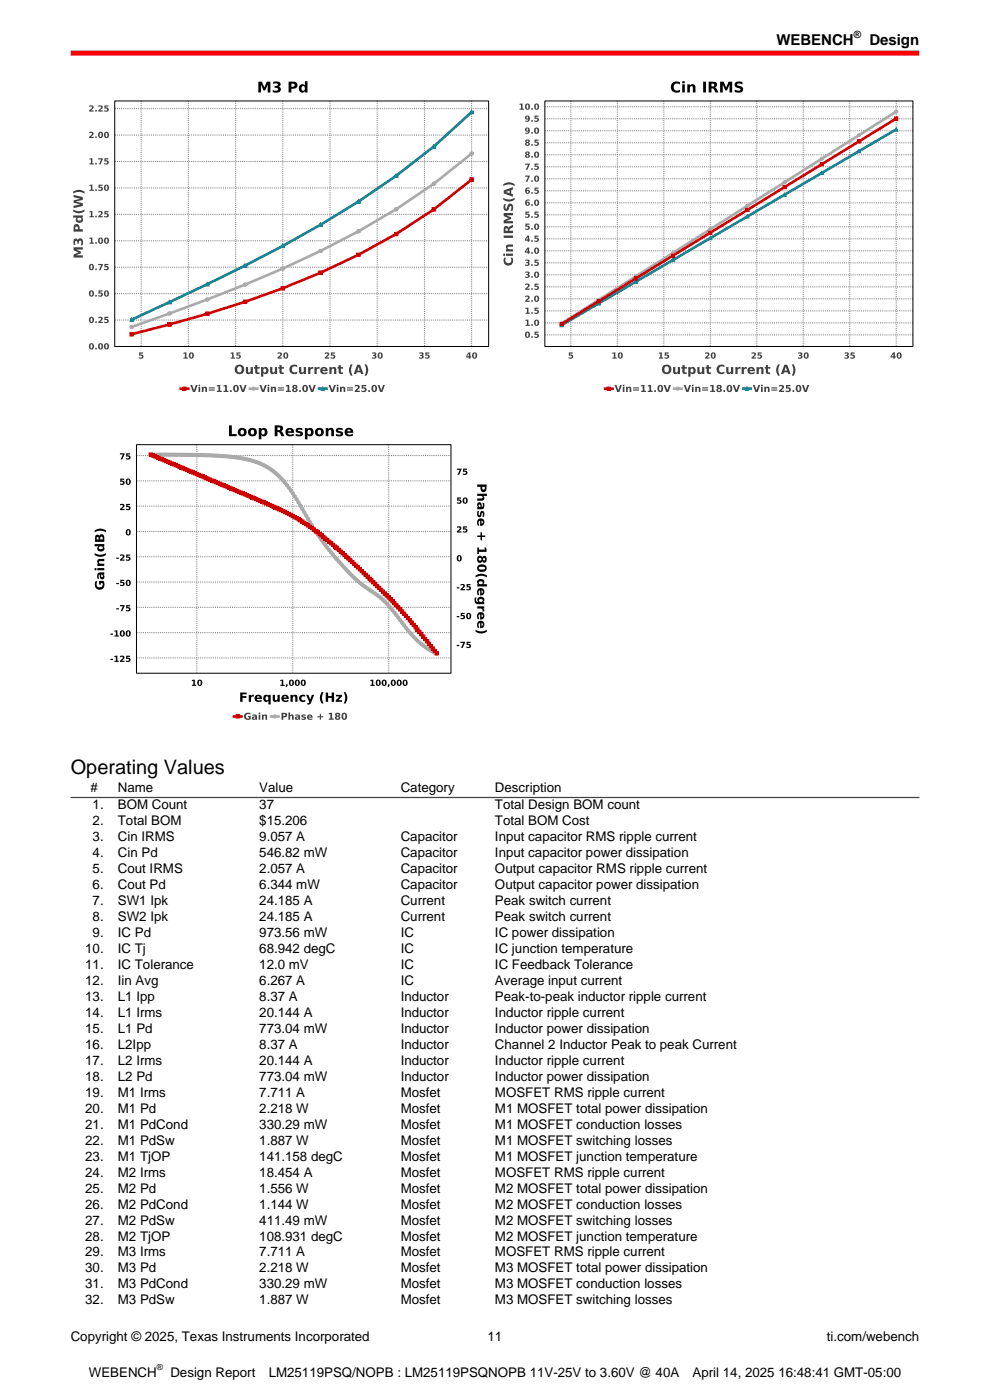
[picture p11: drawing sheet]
<svg xmlns="http://www.w3.org/2000/svg" width="210mm" height="297mm" viewBox="0 0 210 297" stroke-linecap="round" stroke-linejoin="round" font-family="sans-serif">
<defs><g id="words">
<text font-size="4.2" x="15" y="164.2">Operating Values</text>
<g font-size="3.2">
<text x="164.7" y="9.6">WEBENCH</text>
<text x="184.4" y="9.6">Design</text>
</g>
<g font-size="2.8">
<text x="19.2" y="168.1">#</text>
<text x="19.6" y="171.7">1.</text>
<text x="25" y="168.1">Name</text>
<text x="25" y="171.7">BOM Count</text>
<text x="55" y="168.1">Value</text>
<text x="55" y="171.7">37</text>
<text x="85" y="168.1">Category</text>
<text x="105" y="168.1">Description</text>
<text x="105" y="171.7">Total Design BOM count</text>
<text x="19.6" y="175.1">2.</text>
<text x="19.6" y="178.5">3.</text>
<text x="25" y="175.1">Total BOM</text>
<text x="25" y="178.5">Cin IRMS</text>
<text x="55" y="175.1">$15.206</text>
<text x="55" y="178.5">9.057 A</text>
<text x="85" y="178.5">Capacitor</text>
<text x="105" y="175.1">Total BOM Cost</text>
<text x="105" y="178.5">Input capacitor RMS ripple current</text>
<text x="19.6" y="181.9">4.</text>
<text x="19.6" y="185.3">5.</text>
<text x="25" y="181.9">Cin Pd</text>
<text x="25" y="185.3">Cout IRMS</text>
<text x="55" y="181.9">546.82 mW</text>
<text x="55" y="185.3">2.057 A</text>
<text x="85" y="181.9">Capacitor</text>
<text x="85" y="185.3">Capacitor</text>
<text x="105" y="181.9">Input capacitor power dissipation</text>
<text x="105" y="185.3">Output capacitor RMS ripple current</text>
<text x="19.6" y="188.7">6.</text>
<text x="25" y="188.7">Cout Pd</text>
<text x="55" y="188.7">6.344 mW</text>
<text x="85" y="188.7">Capacitor</text>
<text x="105" y="188.7">Output capacitor power dissipation</text>
<text x="19.6" y="192">7.</text>
<text x="19.6" y="195.4">8.</text>
<text x="25" y="192">SW1 Ipk</text>
<text x="25" y="195.4">SW2 Ipk</text>
<text x="55" y="192">24.185 A</text>
<text x="55" y="195.4">24.185 A</text>
<text x="85" y="192">Current</text>
<text x="85" y="195.4">Current</text>
<text x="105" y="192">Peak switch current</text>
<text x="105" y="195.4">Peak switch current</text>
<text x="18.1" y="202.2">10.</text>
<text x="19.6" y="198.8">9.</text>
<text x="25" y="198.8">IC Pd</text>
<text x="25" y="202.2">IC Tj</text>
<text x="55" y="198.8">973.56 mW</text>
<text x="55" y="202.2">68.942 degC</text>
<text x="85" y="198.8">IC</text>
<text x="85" y="202.2">IC</text>
<text x="105" y="198.8">IC power dissipation</text>
<text x="105" y="202.2">IC junction temperature</text>
<text x="18.1" y="205.6">11.</text>
<text x="18.1" y="209">12.</text>
<text x="25" y="205.6">IC Tolerance</text>
<text x="25" y="209">Iin Avg</text>
<text x="55" y="205.6">12.0 mV</text>
<text x="55" y="209">6.267 A</text>
<text x="85" y="205.6">IC</text>
<text x="85" y="209">IC</text>
<text x="105" y="205.6">IC Feedback Tolerance</text>
<text x="105" y="209">Average input current</text>
<text x="18.1" y="212.4">13.</text>
<text x="18.1" y="215.8">14.</text>
<text x="25" y="212.4">L1 Ipp</text>
<text x="25" y="215.8">L1 Irms</text>
<text x="55" y="212.4">8.37 A</text>
<text x="55" y="215.8">20.144 A</text>
<text x="85" y="212.4">Inductor</text>
<text x="85" y="215.8">Inductor</text>
<text x="105" y="212.4">Peak-to-peak inductor ripple current</text>
<text x="105" y="215.8">Inductor ripple current</text>
<text x="18.1" y="219.1">15.</text>
<text x="25" y="219.1">L1 Pd</text>
<text x="55" y="219.1">773.04 mW</text>
<text x="85" y="219.1">Inductor</text>
<text x="105" y="219.1">Inductor power dissipation</text>
<text x="18.1" y="222.5">16.</text>
<text x="18.1" y="225.9">17.</text>
<text x="25" y="222.5">L2Ipp</text>
<text x="25" y="225.9">L2 Irms</text>
<text x="55" y="222.5">8.37 A</text>
<text x="55" y="225.9">20.144 A</text>
<text x="85" y="222.5">Inductor</text>
<text x="85" y="225.9">Inductor</text>
<text x="105" y="222.5">Channel 2 Inductor Peak to peak Current</text>
<text x="105" y="225.9">Inductor ripple current</text>
<text x="18.1" y="229.3">18.</text>
<text x="18.1" y="232.7">19.</text>
<text x="25" y="229.3">L2 Pd</text>
<text x="25" y="232.7">M1 Irms</text>
<text x="55" y="229.3">773.04 mW</text>
<text x="55" y="232.7">7.711 A</text>
<text x="85" y="229.3">Inductor</text>
<text x="85" y="232.7">Mosfet</text>
<text x="105" y="229.3">Inductor power dissipation</text>
<text x="105" y="232.7">MOSFET RMS ripple current</text>
<text x="18.1" y="236.1">20.</text>
<text x="18.1" y="239.5">21.</text>
<text x="25" y="236.1">M1 Pd</text>
<text x="25" y="239.5">M1 PdCond</text>
<text x="55" y="236.1">2.218 W</text>
<text x="55" y="239.5">330.29 mW</text>
<text x="85" y="236.1">Mosfet</text>
<text x="85" y="239.5">Mosfet</text>
<text x="105" y="236.1">M1 MOSFET total power dissipation</text>
<text x="105" y="239.5">M1 MOSFET conduction losses</text>
<text x="18.1" y="242.8">22.</text>
<text x="25" y="242.8">M1 PdSw</text>
<text x="55" y="242.8">1.887 W</text>
<text x="85" y="242.8">Mosfet</text>
<text x="105" y="242.8">M1 MOSFET switching losses</text>
<text x="18.1" y="246.2">23.</text>
<text x="18.1" y="249.6">24.</text>
<text x="25" y="246.2">M1 TjOP</text>
<text x="25" y="249.6">M2 Irms</text>
<text x="55" y="246.2">141.158 degC</text>
<text x="55" y="249.6">18.454 A</text>
<text x="85" y="246.2">Mosfet</text>
<text x="85" y="249.6">Mosfet</text>
<text x="105" y="246.2">M1 MOSFET junction temperature</text>
<text x="105" y="249.6">MOSFET RMS ripple current</text>
<text x="18.1" y="253">25.</text>
<text x="18.1" y="256.4">26.</text>
<text x="25" y="253">M2 Pd</text>
<text x="25" y="256.4">M2 PdCond</text>
<text x="55" y="253">1.556 W</text>
<text x="55" y="256.4">1.144 W</text>
<text x="85" y="253">Mosfet</text>
<text x="85" y="256.4">Mosfet</text>
<text x="105" y="253">M2 MOSFET total power dissipation</text>
<text x="105" y="256.4">M2 MOSFET conduction losses</text>
<text x="18.1" y="259.8">27.</text>
<text x="18.1" y="263.2">28.</text>
<text x="25" y="259.8">M2 PdSw</text>
<text x="25" y="263.2">M2 TjOP</text>
<text x="55" y="259.8">411.49 mW</text>
<text x="55" y="263.2">108.931 degC</text>
<text x="85" y="259.8">Mosfet</text>
<text x="85" y="263.2">Mosfet</text>
<text x="105" y="259.8">M2 MOSFET switching losses</text>
<text x="105" y="263.2">M2 MOSFET junction temperature</text>
<text x="18.1" y="266.6">29.</text>
<text x="18.1" y="269.9">30.</text>
<text x="25" y="266.6">M3 Irms</text>
<text x="25" y="269.9">M3 Pd</text>
<text x="55" y="266.6">7.711 A</text>
<text x="55" y="269.9">2.218 W</text>
<text x="85" y="266.6">Mosfet</text>
<text x="85" y="269.9">Mosfet</text>
<text x="105" y="266.6">MOSFET RMS ripple current</text>
<text x="105" y="269.9">M3 MOSFET total power dissipation</text>
<text x="18.1" y="273.3">31.</text>
<text x="25" y="273.3">M3 PdCond</text>
<text x="55" y="273.3">330.29 mW</text>
<text x="85" y="273.3">Mosfet</text>
<text x="105" y="273.3">M3 MOSFET conduction losses</text>
<text x="18.1" y="276.7">32.</text>
<text x="25" y="276.7">M3 PdSw</text>
<text x="55" y="276.7">1.887 W</text>
<text x="85" y="276.7">Mosfet</text>
<text x="105" y="276.7">M3 MOSFET switching losses</text>
<text x="15" y="284.4">Copyright © 2025, Texas Instruments Incorporated</text>
<text x="103.4" y="284.4">11</text>
<text x="175.4" y="284.4">ti.com/webench</text>
<text x="18.8" y="292">WEBENCH</text>
<text x="36.1" y="292">Design Report</text>
<text x="57" y="292">LM25119PSQ/NOPB : LM25119PSQNOPB 11V-25V to 3.60V @ 40A</text>
<text x="146.9" y="292">April 14, 2025 16:48:41 GMT-05:00</text>
</g>
<text font-size="2.1" x="181.1" y="8">®</text>
<text font-size="1.8" x="33.3" y="290.6">®</text>
</g></defs>
<path d="M15 11.3h180" fill="none" stroke="#f00" stroke-width="1.1" stroke-linecap="butt"/>
<path d="M15 16.6h90v67.5h-90z" fill="#fff"/>
<path d="M54.8 17.3h.7l.6 1.3 .5-1.3h.8v2.3h-.6v-1.7l-.5 1.3h-.4l-.5-1.3v1.7h-.6zM58 17.4a1.08 1.08 0 0 1 1.5 .5l-.1 .3-.3 .2a.7 .7 0 0 1 .4 .9 .7 .7 0 0 1-.9 .4l-.7-.2v-.4a.78 .78 0 0 0 1.1-.2l-.1-.2-.7-.1v-.4h.5l.2-.2a.57 .57 0 0 0-.9-.2zM61.2 17.3a2.1 2.1 0 0 1 1.7 .2 .76 .76 0 0 1 .1 .9 .76 .76 0 0 1-.8 .4h-.4v.8h-.6zM61.8 17.8v.6l.6-.1v-.5zM63.6 18.1l.5-.2 .6 .2v-.9h.5v2.4h-.5v-.2a.78 .78 0 0 1-1.1 .1 .78 .78 0 0 1-.2-1.1zM64 18.4v.6l.2 .2a.47 .47 0 0 0 .5-.5 .47 .47 0 0 0-.6-.4z" fill="#000"/>
<path d="M38 80.9h44v3.1h-44z" fill="#fff"/>
<path d="M38.3 82.5h1.6" fill="none" stroke="#c00" stroke-width=".56"/>
<path d="M38.8 82.1h.7v.7h-.7z" fill="#c00"/>
<path d="M38.8 82.1h.7v.7h-.7z" fill="none" stroke="#c00" stroke-width=".21"/>
<path d="M40.4 81.7h.4l.4 1.1 .3-1.1h.4l-.5 1.5h-.5zM42.1 82h.4v1.2h-.4zM42.1 81.6h.4v.3h-.4zM42.8 82h.4v.2a.41 .41 0 0 1 .4-.2 .41 .41 0 0 1 .3 .5v.7h-.3l-.1-.8-.1-.1-.2 .2v.7h-.4zM44.3 82.2h1.3v.2h-1.3zM44.3 82.6h1.3v.3h-1.3zM46 81.7h.7v1.2h.3v.3h-1v-.3h.3v-1l-.3 .1zM47.4 81.7h.7v1.2h.3v.3h-1v-.3h.3v-1l-.3 .1zM48.8 82.8h.3v.4h-.3zM49.9 82l-.1 .4 .2 .5a.59 .59 0 0 0 .1-1zM49.6 81.9a.72 .72 0 0 1 1.1 .3 .72 .72 0 0 1-.6 1 .82 .82 0 0 1-.5-1.3zM50.8 81.7h.4l.3 1.1 .4-1.1h.4l-.5 1.5h-.5z" fill="#404040"/>
<path d="M53 82.5h1.6" fill="none" stroke="#aaa" stroke-width=".56"/>
<circle cx="53.8" cy="82.5" r=".34" fill="#aaa"/>
<circle cx="53.8" cy="82.5" r=".34" fill="none" stroke="#aaa" stroke-width=".21"/>
<path d="M55 81.7h.4l.4 1.1 .4-1.1h.4l-.6 1.5h-.4zM56.8 82h.3v1.2h-.3zM56.8 81.6h.3v.3h-.3zM57.5 82h.3v.2a.41 .41 0 0 1 .5-.2 .41 .41 0 0 1 .3 .5v.7h-.4v-.8l-.1-.1-.3 .2v.7h-.3zM58.9 82.2h1.3v.2h-1.3zM58.9 82.6h1.3v.3h-1.3zM60.7 81.7h.7v1.2h.3v.3h-1v-.3h.3v-1l-.3 .1zM62.3 82.7a.25 .25 0 0 0 .5 0 .25 .25 0 0 0-.5 0zM62.1 81.7h.9l.1 .3-.3 .4 .2 .1a.51 .51 0 0 1-.4 .7 .51 .51 0 0 1-.6-.7l.3-.1-.3-.3zM62.4 82.1a.19 .19 0 0 0 .3 0 .19 .19 0 0 0-.3 0zM63.5 82.8h.3v.4h-.3zM64.6 82l-.1 .4 .2 .5a.59 .59 0 0 0 0-1zM64.3 81.9a.72 .72 0 0 1 1 .3 .72 .72 0 0 1-.6 1 .82 .82 0 0 1-.4-1.3zM65.4 81.7h.4l.4 1.1 .4-1.1h.4l-.6 1.5h-.4z" fill="#404040"/>
<path d="M67.7 82.5h1.5" fill="none" stroke="#189" stroke-width=".56"/>
<path d="M68.5 82.1l.3 .7h-.7z" fill="#189"/>
<path d="M68.5 82.1l.3 .7h-.7z" fill="none" stroke="#189" stroke-width=".21"/>
<path d="M69.7 81.7h.4l.4 1.1 .4-1.1h.4l-.6 1.5h-.4zM71.4 82h.4v1.2h-.4zM71.4 81.6h.4v.3h-.4zM72.1 82h.4v.2a.41 .41 0 0 1 .5-.2 .41 .41 0 0 1 .2 .5v.7h-.3v-.8l-.2-.1-.2 .2v.7h-.4zM73.6 82.2h1.3v.2h-1.3zM73.6 82.6h1.3v.3h-1.3zM75.3 81.7a.61 .61 0 0 1 .7 0 .61 .61 0 0 1 .3 .6l-.6 .6h.6v.3h-1v-.3l.5-.5a.31 .31 0 0 0 0-.5 .31 .31 0 0 0-.5 .1zM76.7 81.7h1v.3h-.7v.2a.56 .56 0 0 1 .8 .6 .56 .56 0 0 1-.9 .4l-.2-.1v-.3a.36 .36 0 0 0 .4 .2 .36 .36 0 0 0 .2-.5h-.6zM78.1 82.8h.4v.4h-.4zM79.3 82l-.1 .4 .1 .5a.59 .59 0 0 0 .1-1zM78.9 81.9a.72 .72 0 0 1 1.1 .3 .72 .72 0 0 1-.6 1 .82 .82 0 0 1-.5-1.3zM80.1 81.7h.4l.4 1.1 .4-1.1h.3l-.5 1.5h-.5z" fill="#404040"/>
<path d="M24.3 21.4h79.3v52.1h-79.3z" fill="#fff"/>
<g fill="#404040">
<path d="M29.5 74.8h.9v.2h-.6v.2a.49 .49 0 0 1 .5 .2 .49 .49 0 0 1 .1 .5l-.7 .2-.2-.1v-.3a.32 .32 0 0 0 .4 .2 .32 .32 0 0 0 .1-.4h-.5z"/>
<path d="M38.9 74.8h.6v1h.3v.3h-.9v-.3h.3v-.8l-.3 .1zM40.5 75l-.1 .4 .1 .5a.52 .52 0 0 0 .1-.9zM40.2 74.9a.61 .61 0 0 1 .9 .5 .61 .61 0 0 1-.9 .5l-.2-.5z"/>
<path d="M48.9 74.8h.7v1h.2v.3h-.9v-.3h.3v-.8l-.3 .1zM50.2 74.8h.8v.2h-.6v.2a.49 .49 0 0 1 .6 .2 .49 .49 0 0 1 0 .5l-.6 .2-.3-.1v-.3a.32 .32 0 0 0 .4 .2 .32 .32 0 0 0 .2-.4h-.5z"/>
<path d="M58.9 74.8a.5 .5 0 0 1 .7 0 .5 .5 0 0 1 0 .7l-.3 .3h.5v.3h-.9v-.3l.5-.4a.28 .28 0 0 0 0-.4 .28 .28 0 0 0-.5 .1zM60.5 75l-.1 .4 .2 .5a.52 .52 0 0 0 0-.9zM60.2 74.9a.61 .61 0 0 1 1 .5 .61 .61 0 0 1-1 .5l-.1-.5z"/>
<path d="M68.9 74.8a.5 .5 0 0 1 .7 0 .5 .5 0 0 1 0 .7l-.3 .3h.5v.3h-.9v-.3l.5-.4a.28 .28 0 0 0 0-.4 .28 .28 0 0 0-.4 .1zM70.2 74.8h.8v.2h-.5v.2a.49 .49 0 0 1 .5 .2 .49 .49 0 0 1 .1 .5l-.7 .2-.3-.1v-.3a.32 .32 0 0 0 .5 .2 .32 .32 0 0 0 .1-.4h-.5z"/>
<path d="M78.9 74.8a.61 .61 0 0 1 .9 .4l-.2 .2h.2a.55 .55 0 0 1-.3 .7 .55 .55 0 0 1-.6-.1v-.2h.1a.28 .28 0 0 0 .3 .1 .28 .28 0 0 0 .2-.3l-.4-.1v-.2h.3l.1-.3h-.6zM80.5 75l-.1 .4 .2 .5a.52 .52 0 0 0 0-.9zM80.2 74.9a.61 .61 0 0 1 1 .5 .61 .61 0 0 1-1 .5l-.1-.5z"/>
<path d="M89 74.8a.61 .61 0 0 1 .8 .4l-.2 .2h.2a.55 .55 0 0 1-.2 .7 .55 .55 0 0 1-.7-.1v-.2h.1a.28 .28 0 0 0 .4 .1 .28 .28 0 0 0 .1-.3l-.4-.1v-.2h.4v-.3h-.5zM90.2 74.8h.9v.2h-.6v.2a.49 .49 0 0 1 .5 .2 .49 .49 0 0 1 .1 .5l-.6 .2-.3-.1v-.3a.32 .32 0 0 0 .4 .2 .32 .32 0 0 0 .1-.4h-.5z"/>
<path d="M99.5 75l-.4 .6h.4zM99.4 74.8h.4v.8h.2l-.2 .5h-.3v-.3h-.6v-.3zM100.6 75l-.1 .4 .1 .5a.52 .52 0 0 0 .1-.9zM100.3 74.9a.61 .61 0 0 1 .9 .5 .61 .61 0 0 1-.9 .5l-.2-.5z"/>
<path d="M50.5 77.8a.61 .61 0 0 0-.2 .9 .61 .61 0 0 0 .9 .1 .61 .61 0 0 0 .1-.8 .61 .61 0 0 0-.8-.2zM49.8 78.4a1.03 1.03 0 0 1 2 0 1.03 1.03 0 0 1-2 0zM52.1 77.9h.5v.9l.2 .2 .4-.3v-.8h.4v1.4h-.4v-.2a.55 .55 0 0 1-.7 .3 .55 .55 0 0 1-.4-.6zM54.1 77.4h.5v.5h.5v.3h-.5v.7l.4 .1v.3h-.6l-.2-.2-.1-.9h-.2v-.3h.2zM55.4 77.9h.5v.2a.68 .68 0 0 1 .9 0 .68 .68 0 0 1 0 1 .68 .68 0 0 1-.9 0v.8h-.5zM55.9 78.3v.5l.2 .2a.39 .39 0 0 0 .4-.4 .39 .39 0 0 0-.6-.3zM57.3 77.9h.5v.9l.2 .2 .3-.3v-.8h.5v1.4h-.5v-.2a.55 .55 0 0 1-.6 .3 .55 .55 0 0 1-.4-.6zM59.3 77.4h.4v.5h.5v.3h-.5l.1 .7 .4 .1v.3h-.6l-.3-.2v-.9h-.3v-.3h.3zM61.7 77.6l.6-.2h.5l.2 .1v.4a.67 .67 0 0 0-.9 0 .67 .67 0 0 0 0 .9 .67 .67 0 0 0 .9 0v.4a1.07 1.07 0 0 1-1.4-.1 1.07 1.07 0 0 1 .1-1.5zM63.4 77.9h.5v.9l.2 .2 .3-.3v-.8h.5v1.4h-.5v-.2a.55 .55 0 0 1-.6 .3 .55 .55 0 0 1-.4-.6zM65.4 77.9h.4v.2l.2-.2 .5-.1v.5a.41 .41 0 0 0-.5 0 .41 .41 0 0 0-.2 .4v.6h-.4zM66.7 77.9h.5v.2l.2-.2 .4-.1v.5a.41 .41 0 0 0-.4 0 .41 .41 0 0 0-.2 .4v.6h-.5zM68.1 78a.8 .8 0 0 1 1-.1 .8 .8 0 0 1 .4 .8h-1.1a.64 .64 0 0 0 1 .2v.4a.89 .89 0 0 1-1.2-.1 .89 .89 0 0 1-.1-1.2zM68.5 78.2l-.1 .2h.6l-.2-.2zM69.9 77.9h.4v.2a.55 .55 0 0 1 .7-.2 .55 .55 0 0 1 .3 .5v.9h-.4v-.9l-.2-.2-.4 .3v.8h-.4zM71.8 77.4h.5v.5h.5v.3h-.5v.7l.4 .1v.3h-.6l-.2-.2-.1-.9h-.2v-.3h.2zM74.4 77.3h.4a2.31 2.31 0 0 0 0 2.4h-.4a2.04 2.04 0 0 1 0-2.4zM75.8 77.4h.6l.7 1.9h-.5l-.1-.3h-.8l-.2 .3h-.5zM76.1 77.8l-.3 .8h.5zM77.3 77.3h.4a2.04 2.04 0 0 1 0 2.4h-.4a2.31 2.31 0 0 0 0-2.4z"/>
<path d="M19.3 73.1l-.1 .4 .1 .4a.52 .52 0 0 0 .1-.9zM19 73a.61 .61 0 0 1 .9 .5 .61 .61 0 0 1-.9 .5l-.1-.5zM20.2 73.8h.3v.3h-.3zM21.2 73.1l-.1 .4 .2 .4a.52 .52 0 0 0 0-.9zM20.9 73a.61 .61 0 0 1 1 .5 .61 .61 0 0 1-1 .5l-.1-.5zM22.5 73.1l-.1 .4 .1 .4a.52 .52 0 0 0 .1-.9zM22.2 73a.61 .61 0 0 1 .9 .5 .61 .61 0 0 1-.9 .5l-.2-.5z"/>
<path d="M19.3 67.5l-.1 .4 .1 .4a.52 .52 0 0 0 .1-.9zM19 67.4a.61 .61 0 0 1 .9 .5 .61 .61 0 0 1-.9 .5l-.1-.5zM20.2 68.2h.3v.3h-.3zM20.9 67.3a.5 .5 0 0 1 .7-.1 .5 .5 0 0 1 0 .7l-.4 .4h.6v.2h-1v-.2l.5-.4a.28 .28 0 0 0 0-.5 .28 .28 0 0 0-.4 .1zM22.2 67.2h.8v.3h-.6v.2a.49 .49 0 0 1 .5 .1 .49 .49 0 0 1 .1 .5l-.6 .2h-.3v-.3a.32 .32 0 0 0 .4 .2 .32 .32 0 0 0 .2-.5h-.5z"/>
<path d="M19.3 61.9l-.1 .4 .1 .4a.52 .52 0 0 0 .1-.9zM19 61.8a.61 .61 0 0 1 .9 .5 .61 .61 0 0 1-.9 .5l-.1-.5zM20.2 62.6h.3v.3h-.3zM20.9 61.6h.8v.3h-.5v.2a.49 .49 0 0 1 .5 .1 .49 .49 0 0 1 .1 .5l-.7 .2h-.3v-.3a.32 .32 0 0 0 .5 .2 .32 .32 0 0 0 .1-.5h-.5zM22.5 61.9l-.1 .4 .1 .4a.52 .52 0 0 0 .1-.9zM22.2 61.8a.61 .61 0 0 1 .9 .5 .61 .61 0 0 1-.9 .5l-.2-.5z"/>
<path d="M19.3 56.3l-.1 .4 .1 .4a.52 .52 0 0 0 .1-.9zM19 56.2a.61 .61 0 0 1 .9 .5 .61 .61 0 0 1-.9 .5l-.1-.5zM20.2 57h.3v.3h-.3zM20.8 56h1l-.5 1.3h-.3l.5-1.1h-.7zM22.2 56h.8v.2h-.6v.2a.49 .49 0 0 1 .5 .2 .49 .49 0 0 1 .1 .5l-.6 .2-.3-.1v-.2a.32 .32 0 0 0 .4 .1 .32 .32 0 0 0 .2-.4h-.5z"/>
<path d="M19 50.5l.6-.1v1.1h.3v.2h-.9v-.2h.3v-.9l-.3 .1zM20.2 51.4h.3v.3h-.3zM21.2 50.7l-.1 .3 .2 .5a.52 .52 0 0 0 0-.9zM20.9 50.5a.61 .61 0 0 1 1 .6 .61 .61 0 0 1-1 .5l-.1-.6zM22.5 50.7l-.1 .3 .1 .5a.52 .52 0 0 0 .1-.9zM22.2 50.5a.61 .61 0 0 1 .9 .6 .61 .61 0 0 1-.9 .5l-.2-.6z"/>
<path d="M19 44.8h.6v1.1h.3v.2h-.9v-.2h.3v-.9l-.3 .1zM20.2 45.8h.3v.3h-.3zM20.9 44.8a.5 .5 0 0 1 .7 0 .5 .5 0 0 1 0 .7l-.4 .3h.6v.3h-1v-.3l.5-.4a.28 .28 0 0 0 0-.4 .28 .28 0 0 0-.4 .1zM22.2 44.8h.8v.2h-.6v.2a.49 .49 0 0 1 .5 .2 .49 .49 0 0 1 .1 .5l-.6 .2-.3-.1v-.2a.32 .32 0 0 0 .4 .1 .32 .32 0 0 0 .2-.4h-.5z"/>
<path d="M19 39.2h.6v1.1h.3v.2h-.9v-.2h.3v-.9l-.3 .1zM20.2 40.2h.3v.3h-.3zM20.9 39.2h.8v.2h-.5v.2a.49 .49 0 0 1 .5 .2 .49 .49 0 0 1 .1 .5l-.7 .2-.3-.1v-.2a.32 .32 0 0 0 .5 .1 .32 .32 0 0 0 .1-.4h-.5zM22.5 39.4l-.1 .4 .1 .5a.52 .52 0 0 0 .1-.9zM22.2 39.3a.61 .61 0 0 1 .9 .5 .61 .61 0 0 1-.9 .5l-.2-.5z"/>
<path d="M19 33.6h.6v1.1h.3v.2h-.9v-.2h.3v-.9l-.3 .1zM20.2 34.5h.3v.4h-.3zM20.8 33.6h1l-.5 1.3h-.3l.5-1.1h-.7zM22.2 33.6h.8v.2h-.6v.2a.49 .49 0 0 1 .5 .2 .49 .49 0 0 1 .1 .5l-.6 .2-.3-.1v-.2a.32 .32 0 0 0 .4 .1 .32 .32 0 0 0 .2-.4h-.5z"/>
<path d="M18.9 28a.5 .5 0 0 1 .7 0 .5 .5 0 0 1 .1 .7l-.4 .3h.6v.3h-1v-.3l.5-.4a.28 .28 0 0 0 0-.4 .28 .28 0 0 0-.4 .1zM20.2 28.9h.3v.4h-.3zM21.2 28.2l-.1 .4 .2 .5a.52 .52 0 0 0 0-.9zM20.9 28.1a.61 .61 0 0 1 1 .5 .61 .61 0 0 1-1 .5l-.1-.5zM22.5 28.2l-.1 .4 .1 .5a.52 .52 0 0 0 .1-.9zM22.2 28.1a.61 .61 0 0 1 .9 .5 .61 .61 0 0 1-.9 .5l-.2-.5z"/>
<path d="M18.9 22.4a.5 .5 0 0 1 .7 0 .5 .5 0 0 1 .1 .7l-.4 .3h.6v.3h-1v-.3l.5-.4a.28 .28 0 0 0 0-.4 .28 .28 0 0 0-.4 .1zM20.2 23.3h.3v.4h-.3zM20.9 22.4a.5 .5 0 0 1 .7 0 .5 .5 0 0 1 0 .7l-.4 .3h.6v.3h-1v-.3l.5-.4a.28 .28 0 0 0 0-.4 .28 .28 0 0 0-.4 .1zM22.2 22.4h.8v.2h-.6v.2a.49 .49 0 0 1 .5 .2 .49 .49 0 0 1 .1 .5l-.6 .2-.3-.1v-.3a.32 .32 0 0 0 .4 .2 .32 .32 0 0 0 .2-.4h-.5z"/>
<path d="M15.6 52.5h2v.4h-1.5l1.1 .5v.3l-1.1 .5h1.5v.4h-2v-.6l1.1-.4-1.1-.5zM15.7 50.8l.4-.2 .3 .1 .1 .2a.6 .6 0 0 1 .8-.3 .6 .6 0 0 1 .3 .8l-.1 .6h-.4a.67 .67 0 0 0-.1-.9l-.2 .1-.1 .5h-.3l-.2-.6a.49 .49 0 0 0-.2 .8h-.3zM15.8 47.7a.73 .73 0 0 1 .9 0 .73 .73 0 0 1 .2 .9h.7v.5h-2zM16 48.1v.5h.5l-.1-.5zM15.5 45.7h2.1v.5h-.2a.68 .68 0 0 1-.1 .9 .68 .68 0 0 1-.9 0 .68 .68 0 0 1-.1-.9h-.8zM16.5 46.3l-.1 .1a.39 .39 0 0 0 .5 .4 .39 .39 0 0 0 .3-.5zM15.5 44.5a2.31 2.31 0 0 0 2.4 0v.4a2.04 2.04 0 0 1-2.4 0zM15.6 41.4l2 .4v.6l-1.5 .4 1.5 .3v.6l-2 .5v-.5l1.4-.4-1.4-.3v-.5l1.4-.3-1.4-.4zM15.5 40.7a2.04 2.04 0 0 1 2.4 0v.3a2.31 2.31 0 0 0-2.4 0z"/>
</g>
<g fill="none" stroke="#808080" stroke-width=".21" stroke-dasharray=".2 .2" stroke-linecap="butt">
<path d="M24.3 39.9h79.3M24.3 34.3h79.3M24.3 28.7h79.3M24.3 23.1h79.3M29.9 21.4v52.1M40 21.4v52.1M50 21.4v52.1M60 21.4v52.1M70 21.4v52.1M80 21.4v52.1M90 21.4v52.1M100 21.4v52.1"/>
<path d="M24.3 56.7h79.3M24.3 51.1h79.3M24.3 45.5h79.3M24.3 73.5h79.3M24.3 67.9h79.3M24.3 62.3h79.3"/>
</g>
<path d="M100 23.8a158.7 158.7 0 0 1-32 23.9 441.7 441.7 0 0 1-40.1 20.1" fill="none" stroke="#189" stroke-width=".56"/>
<path d="M100 32.6a146.2 146.2 0 0 1-32 20.6 349 349 0 0 1-40.1 16.2" fill="none" stroke="#aaa" stroke-width=".56"/>
<path d="M100 38.1a130.5 130.5 0 0 1-40 23.1 268.1 268.1 0 0 1-32.1 9.7" fill="none" stroke="#c00" stroke-width=".56"/>
<path d="M27.9 67.5l.4 .6h-.7z" fill="#189"/>
<path d="M27.9 67.5l.4 .6h-.7z" fill="none" stroke="#189" stroke-width=".21"/>
<path d="M27.9 67.5l.4 .6h-.7z" fill="#189"/>
<path d="M27.9 67.5l.4 .6h-.7z" fill="none" stroke="#189" stroke-width=".21"/>
<path d="M36 63.8l.3 .6h-.7z" fill="#189"/>
<path d="M36 63.8l.3 .6h-.7z" fill="none" stroke="#189" stroke-width=".21"/>
<path d="M36 63.8l.3 .6h-.7z" fill="#189"/>
<path d="M36 63.8l.3 .6h-.7z" fill="none" stroke="#189" stroke-width=".21"/>
<path d="M44 60l.3 .6h-.7z" fill="#189"/>
<path d="M44 60l.3 .6h-.7z" fill="none" stroke="#189" stroke-width=".21"/>
<path d="M44 60l.3 .6h-.7z" fill="#189"/>
<path d="M44 60l.3 .6h-.7z" fill="none" stroke="#189" stroke-width=".21"/>
<path d="M52 56l.3 .7h-.7z" fill="#189"/>
<path d="M52 56l.3 .7h-.7z" fill="none" stroke="#189" stroke-width=".21"/>
<path d="M52 56l.3 .7h-.7z" fill="#189"/>
<path d="M52 56l.3 .7h-.7z" fill="none" stroke="#189" stroke-width=".21"/>
<path d="M60 51.8l.3 .7h-.6z" fill="#189"/>
<path d="M60 51.8l.3 .7h-.6z" fill="none" stroke="#189" stroke-width=".21"/>
<path d="M60 51.8l.3 .7h-.6z" fill="#189"/>
<path d="M60 51.8l.3 .7h-.6z" fill="none" stroke="#189" stroke-width=".21"/>
<path d="M68 47.3l.3 .7h-.6z" fill="#189"/>
<path d="M68 47.3l.3 .7h-.6z" fill="none" stroke="#189" stroke-width=".21"/>
<path d="M68 47.3l.3 .7h-.6z" fill="#189"/>
<path d="M68 47.3l.3 .7h-.6z" fill="none" stroke="#189" stroke-width=".21"/>
<path d="M76 42.4l.3 .7h-.6z" fill="#189"/>
<path d="M76 42.4l.3 .7h-.6z" fill="none" stroke="#189" stroke-width=".21"/>
<path d="M76 42.4l.3 .7h-.6z" fill="#189"/>
<path d="M76 42.4l.3 .7h-.6z" fill="none" stroke="#189" stroke-width=".21"/>
<path d="M84 37l.4 .6h-.7z" fill="#189"/>
<path d="M84 37l.4 .6h-.7z" fill="none" stroke="#189" stroke-width=".21"/>
<path d="M84 37l.4 .6h-.7z" fill="#189"/>
<path d="M84 37l.4 .6h-.7z" fill="none" stroke="#189" stroke-width=".21"/>
<path d="M92 30.7l.4 .7h-.7z" fill="#189"/>
<path d="M92 30.7l.4 .7h-.7z" fill="none" stroke="#189" stroke-width=".21"/>
<path d="M92 30.7l.4 .7h-.7z" fill="#189"/>
<path d="M92 30.7l.4 .7h-.7z" fill="none" stroke="#189" stroke-width=".21"/>
<path d="M100 23.4l.4 .7h-.7z" fill="#189"/>
<path d="M100 23.4l.4 .7h-.7z" fill="none" stroke="#189" stroke-width=".21"/>
<path d="M100 23.4l.4 .7h-.7z" fill="#189"/>
<path d="M100 23.4l.4 .7h-.7z" fill="none" stroke="#189" stroke-width=".21"/>
<circle cx="27.9" cy="69.4" r=".34" fill="#aaa"/>
<circle cx="27.9" cy="69.4" r=".34" fill="none" stroke="#aaa" stroke-width=".21"/>
<circle cx="27.9" cy="69.4" r=".34" fill="#aaa"/>
<circle cx="27.9" cy="69.4" r=".34" fill="none" stroke="#aaa" stroke-width=".21"/>
<circle cx="36" cy="66.5" r=".34" fill="#aaa"/>
<circle cx="36" cy="66.5" r=".34" fill="none" stroke="#aaa" stroke-width=".21"/>
<circle cx="36" cy="66.5" r=".34" fill="#aaa"/>
<circle cx="36" cy="66.5" r=".34" fill="none" stroke="#aaa" stroke-width=".21"/>
<circle cx="44" cy="63.5" r=".34" fill="#aaa"/>
<circle cx="44" cy="63.5" r=".34" fill="none" stroke="#aaa" stroke-width=".21"/>
<circle cx="44" cy="63.5" r=".34" fill="#aaa"/>
<circle cx="44" cy="63.5" r=".34" fill="none" stroke="#aaa" stroke-width=".21"/>
<circle cx="52" cy="60.4" r=".34" fill="#aaa"/>
<circle cx="52" cy="60.4" r=".34" fill="none" stroke="#aaa" stroke-width=".21"/>
<circle cx="52" cy="60.4" r=".34" fill="#aaa"/>
<circle cx="52" cy="60.4" r=".34" fill="none" stroke="#aaa" stroke-width=".21"/>
<circle cx="60" cy="57" r=".34" fill="#aaa"/>
<circle cx="60" cy="57" r=".34" fill="none" stroke="#aaa" stroke-width=".21"/>
<circle cx="60" cy="57" r=".34" fill="#aaa"/>
<circle cx="60" cy="57" r=".34" fill="none" stroke="#aaa" stroke-width=".21"/>
<circle cx="68" cy="53.2" r=".34" fill="#aaa"/>
<circle cx="68" cy="53.2" r=".34" fill="none" stroke="#aaa" stroke-width=".21"/>
<circle cx="68" cy="53.2" r=".34" fill="#aaa"/>
<circle cx="68" cy="53.2" r=".34" fill="none" stroke="#aaa" stroke-width=".21"/>
<circle cx="76" cy="49.1" r=".34" fill="#aaa"/>
<circle cx="76" cy="49.1" r=".34" fill="none" stroke="#aaa" stroke-width=".21"/>
<circle cx="76" cy="49.1" r=".34" fill="#aaa"/>
<circle cx="76" cy="49.1" r=".34" fill="none" stroke="#aaa" stroke-width=".21"/>
<circle cx="84" cy="44.4" r=".34" fill="#aaa"/>
<circle cx="84" cy="44.4" r=".34" fill="none" stroke="#aaa" stroke-width=".21"/>
<circle cx="84" cy="44.4" r=".34" fill="#aaa"/>
<circle cx="84" cy="44.4" r=".34" fill="none" stroke="#aaa" stroke-width=".21"/>
<circle cx="92" cy="39" r=".34" fill="#aaa"/>
<circle cx="92" cy="39" r=".34" fill="none" stroke="#aaa" stroke-width=".21"/>
<circle cx="92" cy="39" r=".34" fill="#aaa"/>
<circle cx="92" cy="39" r=".34" fill="none" stroke="#aaa" stroke-width=".21"/>
<circle cx="100" cy="32.6" r=".34" fill="#aaa"/>
<circle cx="100" cy="32.6" r=".34" fill="none" stroke="#aaa" stroke-width=".21"/>
<circle cx="100" cy="32.6" r=".34" fill="#aaa"/>
<circle cx="100" cy="32.6" r=".34" fill="none" stroke="#aaa" stroke-width=".21"/>
<path d="M27.6 70.6h.7v.6h-.7z" fill="#c00"/>
<path d="M27.6 70.6h.7v.6h-.7z" fill="none" stroke="#c00" stroke-width=".21"/>
<path d="M27.6 70.6h.7v.6h-.7z" fill="#c00"/>
<path d="M27.6 70.6h.7v.6h-.7z" fill="none" stroke="#c00" stroke-width=".21"/>
<path d="M35.6 68.5h.7v.7h-.7z" fill="#c00"/>
<path d="M35.6 68.5h.7v.7h-.7z" fill="none" stroke="#c00" stroke-width=".21"/>
<path d="M35.6 68.5h.7v.7h-.7z" fill="#c00"/>
<path d="M35.6 68.5h.7v.7h-.7z" fill="none" stroke="#c00" stroke-width=".21"/>
<path d="M43.6 66.2h.7v.7h-.7z" fill="#c00"/>
<path d="M43.6 66.2h.7v.7h-.7z" fill="none" stroke="#c00" stroke-width=".21"/>
<path d="M43.6 66.2h.7v.7h-.7z" fill="#c00"/>
<path d="M43.6 66.2h.7v.7h-.7z" fill="none" stroke="#c00" stroke-width=".21"/>
<path d="M51.6 63.7h.7v.7h-.7z" fill="#c00"/>
<path d="M51.6 63.7h.7v.7h-.7z" fill="none" stroke="#c00" stroke-width=".21"/>
<path d="M51.6 63.7h.7v.7h-.7z" fill="#c00"/>
<path d="M51.6 63.7h.7v.7h-.7z" fill="none" stroke="#c00" stroke-width=".21"/>
<path d="M59.7 60.8h.6v.7h-.6z" fill="#c00"/>
<path d="M59.7 60.8h.6v.7h-.6z" fill="none" stroke="#c00" stroke-width=".21"/>
<path d="M59.7 60.8h.6v.7h-.6z" fill="#c00"/>
<path d="M59.7 60.8h.6v.7h-.6z" fill="none" stroke="#c00" stroke-width=".21"/>
<path d="M67.7 57.5h.6v.7h-.6z" fill="#c00"/>
<path d="M67.7 57.5h.6v.7h-.6z" fill="none" stroke="#c00" stroke-width=".21"/>
<path d="M67.7 57.5h.6v.7h-.6z" fill="#c00"/>
<path d="M67.7 57.5h.6v.7h-.6z" fill="none" stroke="#c00" stroke-width=".21"/>
<path d="M75.7 53.7h.6v.7h-.6z" fill="#c00"/>
<path d="M75.7 53.7h.6v.7h-.6z" fill="none" stroke="#c00" stroke-width=".21"/>
<path d="M75.7 53.7h.6v.7h-.6z" fill="#c00"/>
<path d="M75.7 53.7h.6v.7h-.6z" fill="none" stroke="#c00" stroke-width=".21"/>
<path d="M83.7 49.3h.7v.7h-.7z" fill="#c00"/>
<path d="M83.7 49.3h.7v.7h-.7z" fill="none" stroke="#c00" stroke-width=".21"/>
<path d="M83.7 49.3h.7v.7h-.7z" fill="#c00"/>
<path d="M83.7 49.3h.7v.7h-.7z" fill="none" stroke="#c00" stroke-width=".21"/>
<path d="M91.7 44.1h.7v.7h-.7z" fill="#c00"/>
<path d="M91.7 44.1h.7v.7h-.7z" fill="none" stroke="#c00" stroke-width=".21"/>
<path d="M91.7 44.1h.7v.7h-.7z" fill="#c00"/>
<path d="M91.7 44.1h.7v.7h-.7z" fill="none" stroke="#c00" stroke-width=".21"/>
<path d="M99.7 37.8h.7v.6h-.7z" fill="#c00"/>
<path d="M99.7 37.8h.7v.6h-.7z" fill="none" stroke="#c00" stroke-width=".21"/>
<path d="M99.7 37.8h.7v.6h-.7z" fill="#c00"/>
<path d="M99.7 37.8h.7v.6h-.7z" fill="none" stroke="#c00" stroke-width=".21"/>
<path d="M24.3 21.4h79.3v52.1h-79.3z" fill="none" stroke="#000" stroke-width=".21"/>
<path d="M105 16.6h90v67.5h-90z" fill="#fff"/>
<path d="M142.6 17.6a1.49 1.49 0 0 1 1.6-.1v.4a.78 .78 0 0 0-1.1 0 .78 .78 0 0 0 0 1.1 .78 .78 0 0 0 1.1 0v.5a1.25 1.25 0 0 1-1.6-.2 1.25 1.25 0 0 1 0-1.7zM144.7 17.9h.6v1.7h-.6zM144.7 17.2h.6v.5h-.6zM145.8 17.9h.5v.2a.64 .64 0 0 1 .8-.2 .64 .64 0 0 1 .4 .7v1h-.5v-1.1l-.3-.2-.3 .3-.1 1h-.5zM149.2 17.3h.5v2.3h-.5zM150.9 17.8v.5h.5v-.5zM150.3 17.3h.9a.67 .67 0 0 1 .8 .3 .67 .67 0 0 1 0 .7l-.3 .2 .3 .4 .4 .7h-.6l-.4-.7-.3-.2h-.2v.9h-.6zM152.8 17.3h.7l.5 1.3 .6-1.3h.7v2.3h-.6v-1.7l-.5 1.3h-.4l-.5-1.3v1.7h-.5zM156 17.5l.7-.2 .8 .1v.5a.82 .82 0 0 0-1.1 0v.2a1.13 1.13 0 0 1 1.2 .8 1.02 1.02 0 0 1-1.5 .7l-.3-.1v-.5a.9 .9 0 0 0 1.3 0l-.1-.2a1.13 1.13 0 0 1-1.2-.8z" fill="#000"/>
<path d="M128 80.9h44v3.1h-44z" fill="#fff"/>
<path d="M128.3 82.5h1.6" fill="none" stroke="#c00" stroke-width=".56"/>
<path d="M128.8 82.1h.7v.7h-.7z" fill="#c00"/>
<path d="M128.8 82.1h.7v.7h-.7z" fill="none" stroke="#c00" stroke-width=".21"/>
<path d="M130.4 81.7h.4l.4 1.1 .3-1.1h.4l-.5 1.5h-.5zM132.1 82h.4v1.2h-.4zM132.1 81.6h.4v.3h-.4zM132.8 82h.4v.2a.41 .41 0 0 1 .4-.2 .41 .41 0 0 1 .3 .5v.7h-.3l-.1-.8-.1-.1-.2 .2v.7h-.4zM134.3 82.2h1.3v.2h-1.3zM134.3 82.6h1.3v.3h-1.3zM136 81.7h.7v1.2h.3v.3h-1v-.3h.3v-1l-.3 .1zM137.4 81.7h.7v1.2h.3v.3h-1v-.3h.3v-1l-.3 .1zM138.8 82.8h.3v.4h-.3zM139.9 82l-.1 .4 .2 .5a.59 .59 0 0 0 .1-1zM139.6 81.9a.72 .72 0 0 1 1.1 .3 .72 .72 0 0 1-.6 1 .82 .82 0 0 1-.5-1.3zM140.8 81.7h.4l.3 1.1 .4-1.1h.4l-.5 1.5h-.5z" fill="#404040"/>
<path d="M143 82.5h1.6" fill="none" stroke="#aaa" stroke-width=".56"/>
<circle cx="143.8" cy="82.5" r=".34" fill="#aaa"/>
<circle cx="143.8" cy="82.5" r=".34" fill="none" stroke="#aaa" stroke-width=".21"/>
<path d="M145 81.7h.4l.4 1.1 .4-1.1h.4l-.6 1.5h-.4zM146.8 82h.3v1.2h-.3zM146.8 81.6h.3v.3h-.3zM147.5 82h.3v.2a.41 .41 0 0 1 .5-.2 .41 .41 0 0 1 .3 .5v.7h-.4v-.8l-.1-.1-.3 .2v.7h-.3zM148.9 82.2h1.3v.2h-1.3zM148.9 82.6h1.3v.3h-1.3zM150.7 81.7h.7v1.2h.3v.3h-1v-.3h.3v-1l-.3 .1zM152.3 82.7a.25 .25 0 0 0 .5 0 .25 .25 0 0 0-.5 0zM152.1 81.7h.9l.1 .3-.3 .4 .2 .1a.51 .51 0 0 1-.4 .7 .51 .51 0 0 1-.6-.7l.3-.1-.3-.3zM152.4 82.1a.19 .19 0 0 0 .3 0 .19 .19 0 0 0-.3 0zM153.5 82.8h.3v.4h-.3zM154.6 82l-.1 .4 .2 .5a.59 .59 0 0 0 0-1zM154.3 81.9a.72 .72 0 0 1 1 .3 .72 .72 0 0 1-.6 1 .82 .82 0 0 1-.4-1.3zM155.4 81.7h.4l.4 1.1 .4-1.1h.4l-.6 1.5h-.4z" fill="#404040"/>
<path d="M157.7 82.5h1.5" fill="none" stroke="#189" stroke-width=".56"/>
<path d="M158.5 82.1l.3 .7h-.7z" fill="#189"/>
<path d="M158.5 82.1l.3 .7h-.7z" fill="none" stroke="#189" stroke-width=".21"/>
<path d="M159.7 81.7h.4l.4 1.1 .4-1.1h.4l-.6 1.5h-.4zM161.4 82h.4v1.2h-.4zM161.4 81.6h.4v.3h-.4zM162.1 82h.4v.2a.41 .41 0 0 1 .5-.2 .41 .41 0 0 1 .2 .5v.7h-.3v-.8l-.2-.1-.2 .2v.7h-.4zM163.6 82.2h1.3v.2h-1.3zM163.6 82.6h1.3v.3h-1.3zM165.3 81.7a.61 .61 0 0 1 .7 0 .61 .61 0 0 1 .3 .6l-.6 .6h.6v.3h-1v-.3l.5-.5a.31 .31 0 0 0 0-.5 .31 .31 0 0 0-.5 .1zM166.7 81.7h1v.3h-.7v.2a.56 .56 0 0 1 .8 .6 .56 .56 0 0 1-.9 .4l-.2-.1v-.3a.36 .36 0 0 0 .4 .2 .36 .36 0 0 0 .2-.5h-.6zM168.1 82.8h.4v.4h-.4zM169.3 82l-.1 .4 .1 .5a.59 .59 0 0 0 .1-1zM168.9 81.9a.72 .72 0 0 1 1.1 .3 .72 .72 0 0 1-.6 1 .82 .82 0 0 1-.5-1.3zM170.1 81.7h.4l.4 1.1 .4-1.1h.3l-.5 1.5h-.5z" fill="#404040"/>
<path d="M115.6 21.4h78v52.1h-78z" fill="#fff"/>
<g fill="#404040">
<path d="M120.7 74.8h.8v.2h-.6v.2a.49 .49 0 0 1 .5 .2 .49 .49 0 0 1 .1 .5l-.6 .2-.3-.1v-.3a.32 .32 0 0 0 .4 .2 .32 .32 0 0 0 .2-.4h-.5z"/>
<path d="M129.9 74.8h.6v1h.3v.3h-.9v-.3h.3v-.8l-.3 .1zM131.5 75l-.1 .4 .1 .5a.52 .52 0 0 0 .1-.9zM131.2 74.9a.61 .61 0 0 1 .9 .5 .61 .61 0 0 1-.9 .5l-.2-.5z"/>
<path d="M139.8 74.8h.6v1h.3v.3h-.9v-.3h.3v-.8l-.3 .1zM141 74.8h.8v.2h-.5v.2a.49 .49 0 0 1 .5 .2 .49 .49 0 0 1 .1 .5l-.7 .2-.3-.1v-.3a.32 .32 0 0 0 .5 .2 .32 .32 0 0 0 .1-.4h-.5z"/>
<path d="M149.6 74.8a.5 .5 0 0 1 .7 0 .5 .5 0 0 1 0 .7l-.4 .3h.6v.3h-.9v-.3l.4-.4a.28 .28 0 0 0 .1-.4 .28 .28 0 0 0-.5 .1zM151.2 75l-.1 .4 .1 .5a.52 .52 0 0 0 .1-.9zM150.9 74.9a.61 .61 0 0 1 .9 .5 .61 .61 0 0 1-.9 .5l-.1-.5z"/>
<path d="M159.4 74.8a.5 .5 0 0 1 .7 0 .5 .5 0 0 1 .1 .7l-.4 .3h.6v.3h-1v-.3l.5-.4a.28 .28 0 0 0 0-.4 .28 .28 0 0 0-.4 .1zM160.7 74.8h.9v.2h-.6v.2a.49 .49 0 0 1 .5 .2 .49 .49 0 0 1 .1 .5l-.6 .2-.3-.1v-.3a.32 .32 0 0 0 .4 .2 .32 .32 0 0 0 .1-.4h-.5z"/>
<path d="M169.3 74.8a.61 .61 0 0 1 .9 .4l-.2 .2h.1a.55 .55 0 0 1-.2 .7 .55 .55 0 0 1-.6-.1v-.2h.1a.28 .28 0 0 0 .3 .1 .28 .28 0 0 0 .2-.3l-.4-.1v-.2h.3v-.3h-.5zM170.9 75l-.1 .4 .2 .5a.52 .52 0 0 0 0-.9zM170.6 74.9a.61 .61 0 0 1 1 .5 .61 .61 0 0 1-1 .5l-.1-.5z"/>
<path d="M179.2 74.8a.61 .61 0 0 1 .8 .4l-.2 .2h.2a.55 .55 0 0 1-.2 .7 .55 .55 0 0 1-.7-.1v-.2h.1a.28 .28 0 0 0 .4 .1 .28 .28 0 0 0 .1-.3l-.4-.1v-.2h.4v-.3h-.5zM180.4 74.8h.9v.2h-.6v.2a.49 .49 0 0 1 .5 .2 .49 .49 0 0 1 .1 .5l-.6 .2-.3-.1v-.3a.32 .32 0 0 0 .4 .2 .32 .32 0 0 0 .2-.4h-.6z"/>
<path d="M189.5 75l-.4 .6h.4zM189.5 74.8h.3v.8h.2l-.2 .5h-.3v-.3h-.6v-.3zM190.6 75l-.1 .4 .2 .5a.52 .52 0 0 0 0-.9zM190.3 74.9a.61 .61 0 0 1 1 .5 .61 .61 0 0 1-1 .5l-.1-.5z"/>
<path d="M141.1 77.8a.61 .61 0 0 0-.2 .9 .61 .61 0 0 0 .9 .1 .61 .61 0 0 0 .1-.8 .61 .61 0 0 0-.8-.2zM140.4 78.4a1.05 1.05 0 0 1 2.1 0 1.05 1.05 0 0 1-2.1 0zM142.8 77.9h.4v.9l.3 .2 .3-.3v-.8h.5v1.4h-.5v-.2a.55 .55 0 0 1-.7 .3 .55 .55 0 0 1-.3-.6zM144.7 77.4h.5v.5h.5v.3h-.5v.7l.5 .1v.3h-.7l-.2-.2-.1-.9h-.2v-.3h.2zM146 77.9h.5v.2a.68 .68 0 0 1 .9 0 .68 .68 0 0 1 0 1 .68 .68 0 0 1-.9 0v.8h-.5zM146.5 78.3v.5l.2 .2a.39 .39 0 0 0 .4-.4 .39 .39 0 0 0-.6-.3zM147.9 77.9h.5v.9l.2 .2 .3-.3v-.8h.5v1.4h-.5v-.2a.55 .55 0 0 1-.6 .3 .55 .55 0 0 1-.4-.6zM149.9 77.4h.5v.5h.5v.3h-.5v.7l.4 .1v.3h-.6l-.3-.2v-.9h-.2v-.3h.2zM152.3 77.6l.6-.2h.5l.3 .1v.4a.67 .67 0 0 0-1 0 .67 .67 0 0 0 0 .9 .67 .67 0 0 0 1 0v.4a1.07 1.07 0 0 1-1.5-.1 1.07 1.07 0 0 1 .1-1.5zM154 77.9h.5v.9l.2 .2 .3-.3 .1-.8h.4v1.4h-.4v-.2a.55 .55 0 0 1-.7 .3 .55 .55 0 0 1-.4-.6zM156 77.9h.5v.2l.2-.2 .4-.1v.5a.41 .41 0 0 0-.5 0 .41 .41 0 0 0-.1 .4v.6h-.5zM157.3 77.9h.5v.2l.2-.2 .4-.1v.5a.41 .41 0 0 0-.4 0 .41 .41 0 0 0-.2 .4v.6h-.5zM158.8 78a.8 .8 0 0 1 .9-.1 .8 .8 0 0 1 .4 .8h-1.1a.64 .64 0 0 0 1.1 .2v.4a.89 .89 0 0 1-1.3-.1 .89 .89 0 0 1 0-1.2zM159.1 78.2l-.1 .2h.6l-.2-.2zM160.5 77.9h.5v.2a.55 .55 0 0 1 .6-.2 .55 .55 0 0 1 .4 .5v.9h-.5v-.9l-.2-.2-.3 .3v.8h-.5zM162.4 77.4h.5v.5h.5v.3h-.5v.7l.5 .1v.3h-.7l-.2-.2-.1-.9h-.2v-.3h.2zM165 77.3h.4a2.31 2.31 0 0 0 0 2.4h-.4a2.04 2.04 0 0 1 0-2.4zM166.4 77.4h.6l.7 1.9h-.5l-.1-.3h-.8l-.1 .3h-.5zM166.7 77.8l-.3 .8h.6zM167.9 77.3h.4a2.04 2.04 0 0 1 0 2.4h-.4a2.31 2.31 0 0 0 0-2.4z"/>
<path d="M111.8 70.6l-.1 .4 .1 .4a.52 .52 0 0 0 .1-.8zM111.5 70.5a.61 .61 0 0 1 .9 .5 .61 .61 0 0 1-.9 .5l-.2-.5zM112.7 71.3h.3v.4h-.3zM113.4 70.4h.8v.2h-.5v.2a.49 .49 0 0 1 .5 .2 .49 .49 0 0 1 .1 .5l-.7 .2-.3-.1v-.3a.32 .32 0 0 0 .5 .2 .32 .32 0 0 0 .1-.4h-.5z"/>
<path d="M111.5 67.9l.6-.1v1.1h.3v.2h-.9v-.2h.3v-.9l-.3 .1zM112.7 68.8h.3v.3h-.3zM113.7 68.1l-.1 .4 .2 .4a.52 .52 0 0 0 0-.9zM113.4 68a.61 .61 0 0 1 1 .5 .61 .61 0 0 1-1 .5l-.1-.5z"/>
<path d="M111.5 65.3h.6v1h.3v.3h-.9v-.3h.3v-.8l-.3 .1zM112.7 66.2h.3v.4h-.3zM113.4 65.3h.8v.2h-.5v.2a.49 .49 0 0 1 .5 .2 .49 .49 0 0 1 .1 .5l-.7 .2-.3-.1v-.3a.32 .32 0 0 0 .5 .2 .32 .32 0 0 0 .1-.4h-.5z"/>
<path d="M111.4 62.8a.5 .5 0 0 1 .7-.1 .5 .5 0 0 1 .1 .7l-.4 .4h.6v.2h-1v-.2l.5-.4a.28 .28 0 0 0 0-.5 .28 .28 0 0 0-.4 .1zM112.7 63.7h.3v.3h-.3zM113.7 63l-.1 .4 .2 .4a.52 .52 0 0 0 0-.9zM113.4 62.9a.61 .61 0 0 1 1 .5 .61 .61 0 0 1-1 .5l-.1-.5z"/>
<path d="M111.4 60.2a.5 .5 0 0 1 .7 0 .5 .5 0 0 1 .1 .7l-.4 .3h.6v.3h-1v-.3l.5-.4a.28 .28 0 0 0 0-.4 .28 .28 0 0 0-.4 .1zM112.7 61.1h.3v.4h-.3zM113.4 60.2h.8v.2h-.5v.2a.49 .49 0 0 1 .5 .2 .49 .49 0 0 1 .1 .5l-.7 .2-.3-.1v-.2a.32 .32 0 0 0 .5 .1 .32 .32 0 0 0 .1-.4h-.5z"/>
<path d="M111.4 57.7a.61 .61 0 0 1 .9 .4l-.2 .1 .2 .1a.55 .55 0 0 1-.3 .6 .55 .55 0 0 1-.6 0v-.3l.1 .1a.28 .28 0 0 0 .3 0 .28 .28 0 0 0 .2-.3h-.4v-.3h.3l.1-.2h-.6zM112.7 58.6h.3v.3h-.3zM113.7 57.9l-.1 .4 .2 .4a.52 .52 0 0 0 0-.9zM113.4 57.8a.61 .61 0 0 1 1 .5 .61 .61 0 0 1-1 .5l-.1-.5z"/>
<path d="M111.4 55.1a.61 .61 0 0 1 .9 .4l-.2 .2 .2 .1a.55 .55 0 0 1-.3 .6 .55 .55 0 0 1-.6-.1v-.2h.1a.28 .28 0 0 0 .3 .1 .28 .28 0 0 0 .2-.3l-.4-.1v-.2h.3l.1-.2h-.6zM112.7 56h.3v.4h-.3zM113.4 55.1h.8v.2h-.5v.2a.49 .49 0 0 1 .5 .2 .49 .49 0 0 1 .1 .5l-.7 .2-.3-.1v-.2a.32 .32 0 0 0 .5 .1 .32 .32 0 0 0 .1-.4h-.5z"/>
<path d="M111.9 52.8l-.3 .6h.3zM111.9 52.5h.3v.9h.2l-.2 .4h-.3v-.2h-.6v-.3zM112.7 53.5h.3v.3h-.3zM113.7 52.8l-.1 .4 .2 .4a.52 .52 0 0 0 0-.9zM113.4 52.7a.61 .61 0 0 1 1 .5 .61 .61 0 0 1-1 .5l-.1-.5z"/>
<path d="M111.9 50.3l-.3 .5h.3zM111.9 50h.3v.8h.2l-.2 .5h-.3v-.2h-.6v-.3zM112.7 51h.3v.3h-.3zM113.4 50h.8v.2h-.5v.2a.49 .49 0 0 1 .5 .2 .49 .49 0 0 1 .1 .5l-.7 .2-.3-.1v-.2a.32 .32 0 0 0 .5 .1 .32 .32 0 0 0 .1-.4h-.5z"/>
<path d="M111.5 47.4h.8v.3h-.6v.2a.49 .49 0 0 1 .5 .1 .49 .49 0 0 1 .1 .6l-.6 .2-.3-.1v-.3a.32 .32 0 0 0 .4 .2 .32 .32 0 0 0 .2-.4h-.5zM112.7 48.4h.3v.3h-.3zM113.7 47.7l-.1 .4 .2 .4a.52 .52 0 0 0 0-.9zM113.4 47.6a.61 .61 0 0 1 1 .5 .61 .61 0 0 1-1 .5l-.1-.5z"/>
<path d="M111.5 44.9h.8v.2h-.6v.2a.49 .49 0 0 1 .5 .2 .49 .49 0 0 1 .1 .5l-.6 .2-.3-.1v-.2a.32 .32 0 0 0 .4 .1 .32 .32 0 0 0 .2-.4h-.5zM112.7 45.9h.3v.3h-.3zM113.4 44.9h.8v.2h-.5v.2a.49 .49 0 0 1 .5 .2 .49 .49 0 0 1 .1 .5l-.7 .2-.3-.1v-.2a.32 .32 0 0 0 .5 .1 .32 .32 0 0 0 .1-.4h-.5z"/>
<path d="M111.7 43.2a.22 .22 0 0 0 .4 0 .22 .22 0 0 0-.4 0zM111.5 42.5l.7-.2 .1 .1v.2a.4 .4 0 0 0-.6 .3 .45 .45 0 0 1 .7 .1 .45 .45 0 0 1-.4 .7 .68 .68 0 0 1-.6-.4 .68 .68 0 0 1 .1-.8zM112.7 43.3h.3v.4h-.3zM113.7 42.6l-.1 .4 .2 .4a.52 .52 0 0 0 0-.9zM113.4 42.5a.61 .61 0 0 1 1 .5 .61 .61 0 0 1-1 .5l-.1-.5z"/>
<path d="M111.7 40.7a.22 .22 0 0 0 .4 0 .22 .22 0 0 0-.4 0zM111.5 40l.7-.2h.1v.3a.4 .4 0 0 0-.6 .2 .45 .45 0 0 1 .7 .2 .45 .45 0 0 1-.4 .6 .68 .68 0 0 1-.6-.4 .68 .68 0 0 1 .1-.7zM112.7 40.8h.3v.3h-.3zM113.4 39.8h.8v.2h-.5v.2a.49 .49 0 0 1 .5 .2 .49 .49 0 0 1 .1 .5l-.7 .2-.3-.1v-.2a.32 .32 0 0 0 .5 .1 .32 .32 0 0 0 .1-.4h-.5z"/>
<path d="M111.4 37.2h1l-.5 1.4h-.4l.5-1.1h-.6zM112.7 38.2h.3v.4h-.3zM113.7 37.5l-.1 .4 .2 .4a.52 .52 0 0 0 0-.8zM113.4 37.4a.61 .61 0 0 1 1 .5 .61 .61 0 0 1-1 .5l-.1-.5z"/>
<path d="M111.4 34.7h1l-.5 1.3h-.4l.5-1.1h-.6zM112.7 35.7h.3v.3h-.3zM113.4 34.7h.8v.2h-.5v.3a.49 .49 0 0 1 .5 .1 .49 .49 0 0 1 .1 .5l-.7 .2h-.3v-.3a.32 .32 0 0 0 .5 .2 .32 .32 0 0 0 .1-.5h-.5z"/>
<path d="M111.7 33.1a.2 .2 0 0 0 .4 0 .2 .2 0 0 0-.4 0zM111.5 32.2h.7l.2 .3-.3 .3 .3 .2a.49 .49 0 0 1-.6 .5 .49 .49 0 0 1-.4-.6l.2-.1-.2-.3zM111.7 32.5a.2 .2 0 0 0 .4 0 .2 .2 0 0 0-.4 0zM112.7 33.1h.3v.4h-.3zM113.7 32.4l-.1 .4 .2 .4a.52 .52 0 0 0 0-.8zM113.4 32.3a.61 .61 0 0 1 1 .5 .61 .61 0 0 1-1 .5l-.1-.5z"/>
<path d="M111.7 30.5a.2 .2 0 0 0 .4 0 .2 .2 0 0 0-.4 0zM111.5 29.7h.7l.2 .2-.3 .3 .3 .3a.49 .49 0 0 1-.6 .4 .49 .49 0 0 1-.4-.6l.2-.1-.2-.2zM111.7 30a.2 .2 0 0 0 .4 0 .2 .2 0 0 0-.4 0zM112.7 30.6h.3v.3h-.3zM113.4 29.6h.8v.3h-.5v.2a.49 .49 0 0 1 .5 .1 .49 .49 0 0 1 .1 .5l-.7 .2h-.3v-.3a.32 .32 0 0 0 .5 .2 .32 .32 0 0 0 .1-.5h-.5z"/>
<path d="M111.5 27.2a.65 .65 0 0 1 .9 .6 .65 .65 0 0 1-.9 .6l-.1-.3a.4 .4 0 0 0 .7-.3 .45 .45 0 0 1-.6 0 .45 .45 0 0 1 0-.6zM111.6 27.5a.25 .25 0 0 0 .5 0 .25 .25 0 0 0-.5 0zM112.7 28h.3v.4h-.3zM113.7 27.3l-.1 .4 .2 .5a.52 .52 0 0 0 0-.9zM113.4 27.2a.61 .61 0 0 1 1 .5 .61 .61 0 0 1-1 .5l-.1-.5z"/>
<path d="M111.5 24.6a.65 .65 0 0 1 .9 .6 .65 .65 0 0 1-.9 .6l-.1-.2a.4 .4 0 0 0 .7-.3 .45 .45 0 0 1-.6-.1 .45 .45 0 0 1 0-.6zM111.6 24.9a.25 .25 0 0 0 .5 0 .25 .25 0 0 0-.5 0zM112.7 25.5h.3v.3h-.3zM113.4 24.5h.8v.3h-.5v.2a.49 .49 0 0 1 .5 .1 .49 .49 0 0 1 .1 .5l-.7 .2h-.3v-.3a.32 .32 0 0 0 .5 .2 .32 .32 0 0 0 .1-.5h-.5z"/>
<path d="M110.2 22h.6v1h.3v.3h-.9v-.3h.3v-.8l-.3 .1zM111.8 22.2l-.1 .4 .1 .5a.52 .52 0 0 0 .1-.9zM111.5 22.1a.61 .61 0 0 1 .9 .5 .61 .61 0 0 1-.9 .5l-.2-.5zM112.7 22.9h.3v.4h-.3zM113.7 22.2l-.1 .4 .2 .5a.52 .52 0 0 0 0-.9zM113.4 22.1a.61 .61 0 0 1 1 .5 .61 .61 0 0 1-1 .5l-.1-.5z"/>
<path d="M107 54.7h.4a.67 .67 0 0 0 0 .9 .67 .67 0 0 0 .9 0 .67 .67 0 0 0 0-.9h.4a1.07 1.07 0 0 1-.9 1.6 1.07 1.07 0 0 1-.8-1.6zM107.3 53.8h1.5v.5h-1.5zM106.8 53.8h.3v.5h-.3zM107.5 52l1.3-.1v.4h-.9l-.2 .3 .3 .3h.8v.4h-1.5v-.4h.2l-.2-.4zM106.8 50h2v.5h-2zM107.3 48.5l-.1 .5h.5v-.5zM107 48.1l.6-.1 .3 .3 .9-.6v.5l-.6 .4-.1 .2v.2h.7v.5h-2zM106.8 45.2h2v.5h-1.4l1 .4v.3l-1 .5h1.4v.5h-2v-.7l1.1-.4-1.1-.5zM106.9 43.3h.4a.57 .57 0 0 0 .2 1v-.1a.86 .86 0 0 1 1-1 1.18 1.18 0 0 1 .2 1.5h-.4a.58 .58 0 0 0-.1-1h-.1a.86 .86 0 0 1-.9 1 1.14 1.14 0 0 1-.3-1.4zM106.8 42a2.31 2.31 0 0 0 2.4 0v.4a2.04 2.04 0 0 1-2.4 0zM106.8 40.4l2-.7v.5l-.3 .1v.8l.3 .1v.6l-2-.8zM107.3 40.7l.8 .3v-.5zM106.8 39.1a2.04 2.04 0 0 1 2.4 0v.4a2.31 2.31 0 0 0-2.4 0z"/>
</g>
<g fill="none" stroke="#808080" stroke-width=".21" stroke-dasharray=".2 .2" stroke-linecap="butt">
<path d="M115.6 37.9h78M115.6 35.4h78M115.6 32.8h78M115.6 30.3h78M115.6 27.7h78M115.6 25.2h78M115.6 22.7h78M121.1 21.4v52.1M131 21.4v52.1M140.8 21.4v52.1M150.7 21.4v52.1M160.5 21.4v52.1"/>
<path d="M170.4 21.4v52.1M180.2 21.4v52.1M190.1 21.4v52.1M115.6 58.3h78M115.6 55.8h78M115.6 53.2h78M115.6 50.7h78M115.6 48.1h78M115.6 45.6h78M115.6 43h78M115.6 40.5h78M115.6 71h78"/>
<path d="M115.6 68.5h78M115.6 65.9h78M115.6 63.4h78M115.6 60.9h78"/>
</g>
<path d="M190.1 27.5l-71 41.5" fill="none" stroke="#189" stroke-width=".56"/>
<path d="M190.1 23.7l-71 44.9" fill="none" stroke="#aaa" stroke-width=".56"/>
<path d="M190.1 25.1l-71 43.6" fill="none" stroke="#c00" stroke-width=".56"/>
<path d="M119.1 68.6l.4 .7h-.7z" fill="#189"/>
<path d="M119.1 68.6l.4 .7h-.7z" fill="none" stroke="#189" stroke-width=".21"/>
<path d="M127 64l.3 .7h-.6z" fill="#189"/>
<path d="M127 64l.3 .7h-.6z" fill="none" stroke="#189" stroke-width=".21"/>
<path d="M134.9 59.4l.3 .7h-.6z" fill="#189"/>
<path d="M134.9 59.4l.3 .7h-.6z" fill="none" stroke="#189" stroke-width=".21"/>
<path d="M142.8 54.8l.3 .7h-.7z" fill="#189"/>
<path d="M142.8 54.8l.3 .7h-.7z" fill="none" stroke="#189" stroke-width=".21"/>
<path d="M150.7 50.2l.3 .7h-.7z" fill="#189"/>
<path d="M150.7 50.2l.3 .7h-.7z" fill="none" stroke="#189" stroke-width=".21"/>
<path d="M158.6 45.6l.3 .6h-.7z" fill="#189"/>
<path d="M158.6 45.6l.3 .6h-.7z" fill="none" stroke="#189" stroke-width=".21"/>
<path d="M166.4 41l.4 .6h-.7z" fill="#189"/>
<path d="M166.4 41l.4 .6h-.7z" fill="none" stroke="#189" stroke-width=".21"/>
<path d="M174.3 36.3l.4 .7h-.7z" fill="#189"/>
<path d="M174.3 36.3l.4 .7h-.7z" fill="none" stroke="#189" stroke-width=".21"/>
<path d="M182.2 31.7l.4 .7h-.7z" fill="#189"/>
<path d="M182.2 31.7l.4 .7h-.7z" fill="none" stroke="#189" stroke-width=".21"/>
<path d="M190.1 27.1l.3 .7h-.6z" fill="#189"/>
<path d="M190.1 27.1l.3 .7h-.6z" fill="none" stroke="#189" stroke-width=".21"/>
<circle cx="119.1" cy="68.6" r=".34" fill="#aaa"/>
<circle cx="119.1" cy="68.6" r=".34" fill="none" stroke="#aaa" stroke-width=".21"/>
<circle cx="127" cy="63.6" r=".34" fill="#aaa"/>
<circle cx="127" cy="63.6" r=".34" fill="none" stroke="#aaa" stroke-width=".21"/>
<circle cx="134.9" cy="58.6" r=".34" fill="#aaa"/>
<circle cx="134.9" cy="58.6" r=".34" fill="none" stroke="#aaa" stroke-width=".21"/>
<circle cx="142.8" cy="53.6" r=".34" fill="#aaa"/>
<circle cx="142.8" cy="53.6" r=".34" fill="none" stroke="#aaa" stroke-width=".21"/>
<circle cx="150.7" cy="48.6" r=".34" fill="#aaa"/>
<circle cx="150.7" cy="48.6" r=".34" fill="none" stroke="#aaa" stroke-width=".21"/>
<circle cx="158.6" cy="43.6" r=".34" fill="#aaa"/>
<circle cx="158.6" cy="43.6" r=".34" fill="none" stroke="#aaa" stroke-width=".21"/>
<circle cx="166.4" cy="38.7" r=".34" fill="#aaa"/>
<circle cx="166.4" cy="38.7" r=".34" fill="none" stroke="#aaa" stroke-width=".21"/>
<circle cx="174.3" cy="33.7" r=".34" fill="#aaa"/>
<circle cx="174.3" cy="33.7" r=".34" fill="none" stroke="#aaa" stroke-width=".21"/>
<circle cx="182.2" cy="28.7" r=".34" fill="#aaa"/>
<circle cx="182.2" cy="28.7" r=".34" fill="none" stroke="#aaa" stroke-width=".21"/>
<circle cx="190.1" cy="23.7" r=".34" fill="#aaa"/>
<circle cx="190.1" cy="23.7" r=".34" fill="none" stroke="#aaa" stroke-width=".21"/>
<path d="M118.8 68.4h.7v.7h-.7z" fill="#c00"/>
<path d="M118.8 68.4h.7v.7h-.7z" fill="none" stroke="#c00" stroke-width=".21"/>
<path d="M126.7 63.6h.6v.6h-.6z" fill="#c00"/>
<path d="M126.7 63.6h.6v.6h-.6z" fill="none" stroke="#c00" stroke-width=".21"/>
<path d="M134.6 58.7h.6v.7h-.6z" fill="#c00"/>
<path d="M134.6 58.7h.6v.7h-.6z" fill="none" stroke="#c00" stroke-width=".21"/>
<path d="M142.4 53.9h.7v.7h-.7z" fill="#c00"/>
<path d="M142.4 53.9h.7v.7h-.7z" fill="none" stroke="#c00" stroke-width=".21"/>
<path d="M150.3 49h.7v.7h-.7z" fill="#c00"/>
<path d="M150.3 49h.7v.7h-.7z" fill="none" stroke="#c00" stroke-width=".21"/>
<path d="M158.2 44.2h.7v.7h-.7z" fill="#c00"/>
<path d="M158.2 44.2h.7v.7h-.7z" fill="none" stroke="#c00" stroke-width=".21"/>
<path d="M166.1 39.3h.7v.7h-.7z" fill="#c00"/>
<path d="M166.1 39.3h.7v.7h-.7z" fill="none" stroke="#c00" stroke-width=".21"/>
<path d="M174 34.5h.7v.7h-.7z" fill="#c00"/>
<path d="M174 34.5h.7v.7h-.7z" fill="none" stroke="#c00" stroke-width=".21"/>
<path d="M181.9 29.7h.7v.6h-.7z" fill="#c00"/>
<path d="M181.9 29.7h.7v.6h-.7z" fill="none" stroke="#c00" stroke-width=".21"/>
<path d="M189.8 24.8h.6v.7h-.6z" fill="#c00"/>
<path d="M189.8 24.8h.6v.7h-.6z" fill="none" stroke="#c00" stroke-width=".21"/>
<path d="M115.6 21.4h78v52.1h-78z" fill="none" stroke="#000" stroke-width=".21"/>
<path d="M15 86.1h90v67.5h-90z" fill="#fff"/>
<path d="M48.6 90.2h.6v1.9h1v.4h-1.6zM51.1 91.3v.7l.2 .2a.46 .46 0 0 0 .4-.6 .46 .46 0 0 0-.6-.3zM50.4 91.7a.95 .95 0 0 1 1.9 0 .95 .95 0 0 1-1.9 0zM53.3 91.3l-.1 .7 .2 .2a.46 .46 0 0 0 .5-.6 .46 .46 0 0 0-.6-.3zM52.6 91.7a.95 .95 0 0 1 1.9 0 .95 .95 0 0 1-1.9 0zM54.9 90.8h.5v.3a.79 .79 0 0 1 1.1-.1 .79 .79 0 0 1 .2 1 .69 .69 0 0 1-.6 .6 .69 .69 0 0 1-.7-.3v.9h-.5zM55.5 91.3v.7l.2 .2a.45 .45 0 0 0 .5-.6 .45 .45 0 0 0-.7-.3zM58.9 90.7v.6l.5-.1v-.5zM58.3 90.2h.9a.67 .67 0 0 1 .7 .3 .67 .67 0 0 1 0 .7l-.3 .3 .4 .3 .3 .7h-.6l-.4-.7-.3-.1h-.1v.8h-.6zM60.8 91a.94 .94 0 0 1 1.1-.2 .94 .94 0 0 1 .5 1h-1.3a.74 .74 0 0 0 1.2 .2v.4a1.08 1.08 0 0 1-1.2 .1 1.08 1.08 0 0 1-.5-1.2zM61.2 91.2l-.1 .3h.7l-.2-.4zM62.8 90.9l.6-.1 .7 .1v.4a.59 .59 0 0 0-.9 .1 .93 .93 0 0 1 1.1 .6 .97 .97 0 0 1-1.5 .5h-.1v-.4a.61 .61 0 0 0 1-.1v-.1a.89 .89 0 0 1-1-.6zM64.7 90.8h.5v.3a.79 .79 0 0 1 1.1-.1 .79 .79 0 0 1 .2 1 .69 .69 0 0 1-.6 .6 .69 .69 0 0 1-.7-.3v.9h-.5zM65.3 91.3v.7l.2 .2a.45 .45 0 0 0 .5-.6 .45 .45 0 0 0-.7-.3zM67.5 91.3l-.1 .7 .2 .2a.46 .46 0 0 0 .5-.6 .46 .46 0 0 0-.6-.3zM66.8 91.7a.95 .95 0 0 1 1.9 0 .95 .95 0 0 1-1.9 0zM69.1 90.8h.5v.3a.64 .64 0 0 1 .8-.3 .64 .64 0 0 1 .4 .7v1h-.5v-1.1l-.3-.2-.3 .4-.1 .9h-.5zM71.4 90.9l.5-.1 .8 .1v.4a.59 .59 0 0 0-.9 .1 .93 .93 0 0 1 1 .6 .97 .97 0 0 1-1.4 .5h-.1v-.4a.61 .61 0 0 0 .9-.1v-.1a.89 .89 0 0 1-1-.6zM73.3 91a.94 .94 0 0 1 1.1-.2 .94 .94 0 0 1 .5 1h-1.3a.74 .74 0 0 0 1.3 .2v.4a1.08 1.08 0 0 1-1.3 .1 1.08 1.08 0 0 1-.4-1.2zM73.8 91.2l-.1 .3h.7l-.3-.4z" fill="#000"/>
<path d="M49.3 150.5h24.8v3h-24.8z" fill="#fff"/>
<path d="M49.6 152h1.6" fill="none" stroke="#c00" stroke-width=".56"/>
<path d="M50.1 151.7h.7v.6h-.7z" fill="#c00"/>
<path d="M50.1 151.7h.7v.6h-.7z" fill="none" stroke="#c00" stroke-width=".21"/>
<path d="M52 151.4l.9-.2 .2 .1v.3a.53 .53 0 0 0-.9 .1 .53 .53 0 0 0 .6 .7v-.3h-.2v-.2h.6v.7a.84 .84 0 0 1-1.2-.1 .84 .84 0 0 1 0-1.1zM53.8 152.2v.2a.23 .23 0 0 0 .3 0 .23 .23 0 0 0 .1-.2zM53.5 151.6h.2a.6 .6 0 0 1 .8 .5v.6h-.3v-.2a.4 .4 0 0 1-.5 .2 .4 .4 0 0 1-.2-.5 .4 .4 0 0 1 .5-.2h.2l-.1-.1h-.6zM54.9 151.6h.3v1.1h-.3zM54.9 151.2h.3v.2h-.3zM55.6 151.6h.3v.1a.41 .41 0 0 1 .5-.1 .41 .41 0 0 1 .3 .4v.7h-.4v-.7l-.2-.2-.2 .3v.6h-.3z" fill="#404040"/>
<path d="M57.5 152h1.6" fill="none" stroke="#aaa" stroke-width=".56"/>
<circle cx="58.3" cy="152" r=".34" fill="#aaa"/>
<circle cx="58.3" cy="152" r=".34" fill="none" stroke="#aaa" stroke-width=".21"/>
<path d="M59.7 151.2h.6a.53 .53 0 0 1 .6 .7 .53 .53 0 0 1-.8 .3v.5h-.4zM60.1 151.5v.4h.4v-.4zM61.2 151.2h.3v.5a.41 .41 0 0 1 .5-.1 .41 .41 0 0 1 .3 .4v.7h-.4v-.7l-.1-.2-.3 .3v.6h-.3zM63 152.2l-.1 .2a.23 .23 0 0 0 .3 0 .23 .23 0 0 0 .1-.2zM62.6 151.6h.2a.6 .6 0 0 1 .9 .5v.6h-.4v-.2a.4 .4 0 0 1-.5 .2 .4 .4 0 0 1-.2-.5 .4 .4 0 0 1 .5-.2h.2v-.1h-.7zM64 151.6h.9v.3h-.7l.7 .4a.63 .63 0 0 1-1 .4v-.3l.5 .1 .2-.1-.6-.3-.1-.2zM65.3 151.7a.6 .6 0 0 1 .7-.1 .6 .6 0 0 1 .3 .6h-.8a.48 .48 0 0 0 .8 .2v.2a.67 .67 0 0 1-1 0 .67 .67 0 0 1 0-.9zM65.6 151.9l-.1 .1h.4l-.1-.2zM67.3 151.9h.5v-.5h.3v.5h.5v.3h-.5v.5h-.3v-.5h-.5zM69.7 151.3l.7-.1v1.2h.4v.3h-1.1v-.3h.4v-.9h-.4zM71.4 152.3a.25 .25 0 0 0 .5 0 .25 .25 0 0 0-.5 0zM71.2 151.3h.8l.2 .3-.3 .3 .2 .1a.51 .51 0 0 1-.5 .7 .51 .51 0 0 1-.5-.7l.2-.1-.2-.3zM71.4 151.6a.2 .2 0 0 0 .4 0 .2 .2 0 0 0-.4 0zM72.9 151.5l-.1 .5 .2 .4a.59 .59 0 0 0 0-.9zM72.6 151.4a.72 .72 0 0 1 1.1 .4 .72 .72 0 0 1-.7 .9 .82 .82 0 0 1-.4-1.3z" fill="#404040"/>
<path d="M28.9 94.3h66.8v48.5h-66.8z" fill="#fff"/>
<g fill="#000">
<path d="M25.4 96.2h1l-.5 1.3h-.3l.5-1.1h-.7zM26.8 96.2h.8v.2h-.6v.2a.49 .49 0 0 1 .5 .2 .49 .49 0 0 1 .1 .5l-.6 .2-.3-.1v-.3a.32 .32 0 0 0 .4 .2 .32 .32 0 0 0 .2-.4h-.5z"/>
<path d="M96.9 99.4h1l-.5 1.3h-.3l.4-1h-.6zM98.2 99.4h.9v.3h-.6v.2a.49 .49 0 0 1 .5 .1 .49 .49 0 0 1 .1 .5l-.6 .2h-.3v-.3a.32 .32 0 0 0 .4 .2 .32 .32 0 0 0 .2-.5l-.6 .1z"/>
<path d="M24.7 118.3h.5v.3h-.5zM25.5 117.7a.5 .5 0 0 1 .7 0 .5 .5 0 0 1 0 .7l-.4 .3h.6v.2h-.9v-.2l.4-.4a.28 .28 0 0 0 .1-.5 .28 .28 0 0 0-.5 .1zM26.8 117.6h.8v.3h-.6v.2a.49 .49 0 0 1 .5 .1 .49 .49 0 0 1 .1 .6l-.6 .2-.3-.1v-.3a.32 .32 0 0 0 .4 .2 .32 .32 0 0 0 .2-.4h-.5z"/>
<path d="M25.5 101.5h.9v.3h-.6v.2a.49 .49 0 0 1 .5 .1 .49 .49 0 0 1 .1 .6l-.7 .2-.2-.1v-.3a.32 .32 0 0 0 .4 .2 .32 .32 0 0 0 .1-.4h-.5zM27.1 101.8l-.1 .4 .1 .4a.52 .52 0 0 0 .1-.9zM26.8 101.7a.61 .61 0 0 1 .9 .5 .61 .61 0 0 1-.9 .5l-.1-.5z"/>
<path d="M25.5 107a.5 .5 0 0 1 .7-.1 .5 .5 0 0 1 0 .7l-.4 .4h.6v.2h-.9v-.2l.4-.5a.28 .28 0 0 0 .1-.4 .28 .28 0 0 0-.5 .1zM26.8 106.9h.8v.2h-.6v.3a.49 .49 0 0 1 .5 .1 .49 .49 0 0 1 .1 .5l-.6 .2h-.3v-.3a.32 .32 0 0 0 .4 .2 .32 .32 0 0 0 .2-.5h-.5z"/>
<path d="M27.1 112.5l-.1 .4 .1 .5a.52 .52 0 0 0 .1-.9zM26.8 112.4a.61 .61 0 0 1 .9 .5 .61 .61 0 0 1-.9 .5l-.1-.5z"/>
<path d="M97 105.5h.8v.3h-.6v.2a.49 .49 0 0 1 .6 .1 .49 .49 0 0 1 0 .6l-.6 .2-.3-.1v-.3a.32 .32 0 0 0 .5 .2 .32 .32 0 0 0 .1-.4h-.5zM98.5 105.8v.4l.1 .4a.52 .52 0 0 0 .1-.9zM98.3 105.7a.61 .61 0 0 1 .9 .5 .61 .61 0 0 1-.9 .5l-.2-.5z"/>
<path d="M96.9 111.7a.5 .5 0 0 1 .7 0 .5 .5 0 0 1 .1 .7l-.4 .3h.6v.3h-1v-.3l.5-.4a.28 .28 0 0 0 0-.4 .28 .28 0 0 0-.4 .1zM98.2 111.7h.9v.2h-.6v.2a.49 .49 0 0 1 .5 .2 .49 .49 0 0 1 .1 .5l-.6 .2-.3-.1v-.3a.32 .32 0 0 0 .4 .2 .32 .32 0 0 0 .2-.4h-.6z"/>
<path d="M97.3 118l-.1 .4 .2 .5a.52 .52 0 0 0 0-.9zM97 117.9a.61 .61 0 0 1 1 .5 .61 .61 0 0 1-1 .5l-.1-.5z"/>
<path d="M101.2 102.8h2v.8a.65 .65 0 0 1-.6 .8 .65 .65 0 0 1-.7-.8v-.3h-.7zM102.3 103.3l.1 .5h.4v-.5zM101.2 104.7h2.1v.5h-.8a.55 .55 0 0 1 .2 .7 .55 .55 0 0 1-.6 .3h-.9v-.5h1l.2-.2-.3-.3h-.9zM101.6 107.1v.3l.3 .2v-.5zM101.3 106.7a.54 .54 0 0 1 .7 0 .54 .54 0 0 1 .2 .6v.3a.56 .56 0 0 0 .1-.9h.4a.88 .88 0 0 1-.6 1.3h-.9v-.4h.3l-.3-.4zM101.3 108.4h.4a.52 .52 0 0 0 0 .9l.1-.1a.58 .58 0 0 1 .1-.6 .58 .58 0 0 1 .7 0l.1 1h-.4l.1-.7h-.2a.59 .59 0 0 1-.2 .7 .59 .59 0 0 1-.7 0l-.1-.6zM101.4 110.2a.8 .8 0 0 1 1.3 .3 .8 .8 0 0 1-.9 1.1v-1.1a.64 .64 0 0 0-.1 1h-.4l-.1-.3zM102.1 110.5v.6a.31 .31 0 0 0 .3-.3 .31 .31 0 0 0-.3-.3zM101.2 113.6h.7v-.7h.3v.7h.7v.3h-.7v.7h-.3v-.7h-.7zM101.2 116.1h.4v.5h1.3l-.1-.5h.3l.1 1h-1.6v.4h-.4zM101.5 118.7a.31 .31 0 0 0 .6 0 .31 .31 0 0 0-.6 0zM101.3 118.1l.4-.2h.3l.3 .4a.51 .51 0 0 1 .7-.3 .51 .51 0 0 1 .2 .7 .54 .54 0 0 1-.1 .6 .54 .54 0 0 1-.6 0l-.2-.3a.57 .57 0 0 1-.7 .4 .57 .57 0 0 1-.4-.7zM102.4 118.7a.25 .25 0 0 0 .5 0 .25 .25 0 0 0-.5 0zM101.7 120.3l-.1 .1a.79 .79 0 0 0 1.1 .4l.2-.2a.78 .78 0 0 0-1.2-.3zM101.5 119.9a1.1 1.1 0 0 1 1.7 .6 1.05 1.05 0 0 1-1 .8 1.05 1.05 0 0 1-1-.8zM100.9 122.1a2.04 2.04 0 0 1 2.4 0v.4a2.31 2.31 0 0 0-2.4 0zM101.4 123.1a.72 .72 0 0 1 1-.2 .72 .72 0 0 1 .1 1h.8v.5h-2.1v-.5h.3l-.3-.4zM101.7 123.4l-.1 .1a.39 .39 0 0 0 .4 .4 .39 .39 0 0 0 .3-.5zM101.4 125a.8 .8 0 0 1 1.3 .3 .8 .8 0 0 1-.9 1v-1.1a.64 .64 0 0 0-.1 1.1h-.4l-.1-.4zM102.1 125.2v.7a.31 .31 0 0 0 .3-.4 .31 .31 0 0 0-.3-.3zM100.7 126.8h.4a.55 .55 0 0 0-.1 .6 .55 .55 0 0 0 .5 .3 .67 .67 0 0 1 0-.9 .67 .67 0 0 1 1 0 .67 .67 0 0 1 0 .9h.2v.5h-1.3a1 1 0 0 1-.7-1.4zM101.6 127.4a.4 .4 0 0 0 .8 0 .4 .4 0 0 0-.8 0zM101.2 128.6h1.5v.5h-.2l.2 .2v.4h-.4a.41 .41 0 0 0 0-.4 .41 .41 0 0 0-.4-.2h-.7zM101.4 130.1a.8 .8 0 0 1 1.3 .3 .8 .8 0 0 1-.9 1v-1.1a.64 .64 0 0 0-.1 1.1h-.4l-.1-.4zM102.1 130.3v.6a.31 .31 0 0 0 .3-.3 .31 .31 0 0 0-.3-.3zM101.4 131.9a.8 .8 0 0 1 1.3 .3 .8 .8 0 0 1-.9 1.1v-1.1a.64 .64 0 0 0-.1 1h-.4l-.1-.3zM102.1 132.2v.6a.31 .31 0 0 0 .3-.3 .31 .31 0 0 0-.3-.3zM100.9 133.6a2.31 2.31 0 0 0 2.4 0v.4a2.04 2.04 0 0 1-2.4 0z"/>
<path d="M20.3 123.3h.4a.71 .71 0 0 0 0 1.2 .71 .71 0 0 0 1.1-.4v-.4h-.4v.3h-.4v-.8h1a1.13 1.13 0 0 1-.1 1.6 1.13 1.13 0 0 1-1.5 0l-.3-.6zM21.5 121.9v.5h.3a.31 .31 0 0 0 0-.4 .31 .31 0 0 0-.3-.1zM20.8 121.6l.4-.2h.9v.5h-.2a.53 .53 0 0 1 .3 .7 .53 .53 0 0 1-.7 .3 .53 .53 0 0 1-.3-.7v-.3a.56 .56 0 0 0-.2 .9h-.3l-.1-.6zM20.6 120.5h1.5v.5h-1.5zM20.1 120.5h.4v.5h-.4zM20.8 118.7l1.3-.1v.4l-.9 .1-.2 .2 .3 .3h.8v.5h-1.5v-.5h.3l-.3-.4zM20.1 117.3a2.31 2.31 0 0 0 2.4 0v.4a2.04 2.04 0 0 1-2.4 0zM20.1 115.4h2v.5h-.2a.68 .68 0 0 1-.1 .9 .68 .68 0 0 1-.9 0 .68 .68 0 0 1 0-.9h-.8zM21.1 116l-.1 .1a.39 .39 0 0 0 .4 .4 .39 .39 0 0 0 .3-.5zM20.6 114l-.1 .4h.4v-.4zM21.3 113.9v.5h.5l-.1-.5zM20.3 113.6l.4-.2 .4 .3a.57 .57 0 0 1 .7-.3 .57 .57 0 0 1 .3 .7v.8h-1.9zM20.1 112.5a2.04 2.04 0 0 1 2.4 0v.4a2.31 2.31 0 0 0-2.4 0z"/>
<path d="M23.4 139.8h.6v.2h-.6zM24.3 139.2l.6-.1v1.1h.3v.2h-.9v-.2h.3v-.9l-.3 .1zM25.5 139.2a.5 .5 0 0 1 .7-.1 .5 .5 0 0 1 0 .7l-.4 .4h.6v.2h-.9v-.2l.4-.5a.28 .28 0 0 0 .1-.4 .28 .28 0 0 0-.5 .1zM26.8 139.1h.8v.3h-.6v.2a.49 .49 0 0 1 .5 .1 .49 .49 0 0 1 .1 .5l-.6 .2h-.3v-.3a.32 .32 0 0 0 .4 .2 .32 .32 0 0 0 .2-.5h-.5z"/>
<path d="M23.4 134.4h.6v.3h-.6zM24.3 133.8l.6-.1v1.1h.3v.2h-.9v-.2h.3v-.8h-.3zM25.8 134l-.1 .4 .2 .4a.52 .52 0 0 0 0-.9zM25.5 133.9a.61 .61 0 0 1 1 .5 .61 .61 0 0 1-1 .5l-.1-.5zM27.1 134l-.1 .4 .1 .4a.52 .52 0 0 0 .1-.9zM26.8 133.9a.61 .61 0 0 1 .9 .5 .61 .61 0 0 1-.9 .5l-.1-.5z"/>
<path d="M24.7 129h.5v.3h-.5zM25.4 128.4h1l-.5 1.3h-.3l.5-1.1h-.7zM26.8 128.4h.8v.2h-.6v.2a.49 .49 0 0 1 .5 .2 .49 .49 0 0 1 .1 .5l-.6 .2-.3-.1v-.2a.32 .32 0 0 0 .4 .1 .32 .32 0 0 0 .2-.4h-.5z"/>
<path d="M24.7 123.7h.5v.2h-.5zM25.5 123h.9v.2h-.6v.3a.49 .49 0 0 1 .5 .1 .49 .49 0 0 1 .1 .5l-.7 .2h-.2v-.3a.32 .32 0 0 0 .4 .2 .32 .32 0 0 0 .1-.5h-.5zM27.1 123.3l-.1 .4 .1 .4a.52 .52 0 0 0 .1-.9zM26.8 123.2a.61 .61 0 0 1 .9 .5 .61 .61 0 0 1-.9 .5l-.1-.5z"/>
<path d="M96.9 136.8h.5v.3h-.5zM97.7 136.1h.9l-.5 1.4h-.3l.5-1.1h-.6zM99 136.1h.8v.3h-.6v.2a.49 .49 0 0 1 .6 .1 .49 .49 0 0 1 0 .6l-.6 .2-.3-.1v-.3a.32 .32 0 0 0 .5 .2 .32 .32 0 0 0 .1-.4h-.5z"/>
<path d="M96.9 130.7h.5v.2h-.5zM97.7 130h.9v.3h-.6v.2a.49 .49 0 0 1 .5 .1 .49 .49 0 0 1 .1 .6l-.6 .2-.3-.1v-.3a.32 .32 0 0 0 .4 .2 .32 .32 0 0 0 .2-.5l-.6 .1zM99.3 130.3l-.1 .4 .2 .4a.52 .52 0 0 0 0-.9zM99 130.2a.61 .61 0 0 1 1 .5 .61 .61 0 0 1-1 .5l-.1-.5z"/>
<path d="M96.9 124.6h.5v.2h-.5zM97.7 124a.5 .5 0 0 1 .7-.1 .5 .5 0 0 1 0 .7l-.3 .4h.5v.2h-.9v-.2l.5-.5a.28 .28 0 0 0 0-.4 .28 .28 0 0 0-.5 .1zM99 123.9h.8v.3h-.6v.2a.49 .49 0 0 1 .6 .1 .49 .49 0 0 1 0 .5l-.6 .2h-.3v-.3a.32 .32 0 0 0 .5 .2 .32 .32 0 0 0 .1-.5h-.5z"/>
<path d="M40.7 144.3l.6-.1v1.1h.3v.2h-.9v-.2h.3v-.9l-.3 .1zM42.3 144.5l-.1 .3 .1 .5a.52 .52 0 0 0 .1-.9zM42 144.3a.61 .61 0 0 1 .9 .6 .61 .61 0 0 1-.9 .5l-.2-.6z"/>
<path d="M50.9 146.9h1.4v.4h-.8v.4h.8v.4h-.8v.8h-.6zM52.8 147.4h.4v.3l.2-.3h.5v.4a.41 .41 0 0 0-.5 0 .41 .41 0 0 0-.2 .4v.7h-.4zM54.2 147.6a.8 .8 0 0 1 .9-.2 .8 .8 0 0 1 .5 .9h-1.1a.64 .64 0 0 0 1 .1v.4a.89 .89 0 0 1-1.2 0 .89 .89 0 0 1-.1-1.2zM54.6 147.8l-.1 .2h.6l-.2-.3zM56.4 147.8v.6l.1 .2a.39 .39 0 0 0 .4-.5 .39 .39 0 0 0-.5-.3zM56 147.6l.4-.2 .5 .2v-.2h.5v2h-.5v-.7a.72 .72 0 0 1-1-.1 .72 .72 0 0 1 .1-1zM57.8 147.4h.5v1l.2 .2 .4-.3v-.9h.4v1.5h-.4v-.2a.55 .55 0 0 1-.7 .2 .55 .55 0 0 1-.4-.6zM59.9 147.6a.8 .8 0 0 1 .9-.2 .8 .8 0 0 1 .5 .9h-1.1a.64 .64 0 0 0 1 .1v.4a.89 .89 0 0 1-1.2 0 .89 .89 0 0 1-.1-1.2zM60.3 147.8l-.1 .2h.6l-.2-.3zM61.6 147.4h.5v.2a.55 .55 0 0 1 .6-.2 .55 .55 0 0 1 .4 .6v.9h-.5v-1l-.2-.2-.3 .3v.9h-.5zM63.7 147.6l.5-.2h.5v.4a.46 .46 0 0 0-.6 0 .46 .46 0 0 0 0 .7 .46 .46 0 0 0 .6 0v.3a.84 .84 0 0 1-1.1-.1 .84 .84 0 0 1 .1-1.1zM64.9 147.4h.5l.4 1 .4-1h.4l-.6 1.6-.4 .5h-.4v-.3l.3-.1 .1-.2zM68.2 146.8h.4a2.31 2.31 0 0 0 0 2.4h-.4a2.04 2.04 0 0 1 0-2.4zM69.1 146.9h.5v.8h.8v-.8h.5v2h-.5v-.8h-.8v.8h-.5zM71.3 147.4h1.3v.3l-.8 .8h.8v.4h-1.4v-.3l.8-.9h-.7zM72.9 146.8h.4a2.04 2.04 0 0 1 0 2.4h-.4a2.31 2.31 0 0 0 0-2.4z"/>
<path d="M59.5 144.3l.6-.1v1.1h.3v.2h-.9v-.2h.3v-.9l-.3 .1zM60.7 145.2h.3l-.2 .6h-.2zM61.7 144.5l-.1 .3 .2 .5a.52 .52 0 0 0 0-.9zM61.4 144.3a.61 .61 0 0 1 1 .6 .61 .61 0 0 1-1 .5l-.1-.6zM63 144.5l-.1 .3 .1 .5a.52 .52 0 0 0 .1-.9zM62.7 144.3a.61 .61 0 0 1 .9 .6 .61 .61 0 0 1-.9 .5l-.2-.6zM64.2 144.5l-.1 .3 .2 .5a.52 .52 0 0 0 0-.9zM63.9 144.3a.61 .61 0 0 1 1 .6 .61 .61 0 0 1-1 .5l-.1-.6z"/>
<path d="M78.6 144.3l.6-.1v1.1h.3v.2h-.9v-.2h.3v-.9l-.3 .1zM80.1 144.5l-.1 .3 .2 .5a.52 .52 0 0 0 0-.9zM79.8 144.3a.61 .61 0 0 1 1 .6 .61 .61 0 0 1-1 .5l-.1-.6zM81.4 144.5l-.1 .3 .1 .5a.52 .52 0 0 0 .1-.9zM81.1 144.3a.61 .61 0 0 1 .9 .6 .61 .61 0 0 1-.9 .5l-.2-.6zM82.3 145.2h.3l-.2 .6h-.2zM83.3 144.5l-.1 .3 .2 .5a.52 .52 0 0 0 0-.9zM83 144.3a.61 .61 0 0 1 1 .6 .61 .61 0 0 1-1 .5l-.1-.6zM84.6 144.5l-.1 .3 .1 .5a.52 .52 0 0 0 .1-.9zM84.3 144.3a.61 .61 0 0 1 .9 .6 .61 .61 0 0 1-.9 .5l-.2-.6zM85.8 144.5l-.1 .3 .2 .5a.52 .52 0 0 0 0-.9zM85.5 144.3a.61 .61 0 0 1 1 .6 .61 .61 0 0 1-1 .5l-.1-.6z"/>
</g>
<path d="M28.9 96.6h66.8M41.8 94.3v48.5M62.1 94.3v48.5M82.5 94.3v48.5M28.9 118.1h66.8M28.9 112.7h66.8M28.9 107.4h66.8M28.9 102h66.8M28.9 139.6h66.8M28.9 134.2h66.8M28.9 128.8h66.8M28.9 123.5h66.8" fill="none" stroke="#808080" stroke-width=".21" stroke-dasharray=".2 .2" stroke-linecap="butt"/>
<path d="M32 96.4l14.6 .3a21.7 21.7 0 0 1 10.6 2.7 21.9 21.9 0 0 1 6.5 7.9 58.7 58.7 0 0 0 12.6 16.4l.5 .3a24.8 24.8 0 0 1 6.9 6l.8 1a20.8 20.8 0 0 0 7.3 7.2l.8 .4" fill="none" stroke="#aaa" stroke-width=".56"/>
<circle cx="32" cy="96.4" r=".34" fill="#aaa"/>
<circle cx="32" cy="96.4" r=".34" fill="none" stroke="#aaa" stroke-width=".21"/>
<circle cx="32.4" cy="96.4" r=".34" fill="#aaa"/>
<circle cx="32.4" cy="96.4" r=".34" fill="none" stroke="#aaa" stroke-width=".21"/>
<circle cx="32.8" cy="96.4" r=".34" fill="#aaa"/>
<circle cx="32.8" cy="96.4" r=".34" fill="none" stroke="#aaa" stroke-width=".21"/>
<circle cx="33.2" cy="96.4" r=".34" fill="#aaa"/>
<circle cx="33.2" cy="96.4" r=".34" fill="none" stroke="#aaa" stroke-width=".21"/>
<circle cx="33.6" cy="96.4" r=".34" fill="#aaa"/>
<circle cx="33.6" cy="96.4" r=".34" fill="none" stroke="#aaa" stroke-width=".21"/>
<circle cx="34" cy="96.4" r=".34" fill="#aaa"/>
<circle cx="34" cy="96.4" r=".34" fill="none" stroke="#aaa" stroke-width=".21"/>
<circle cx="34.4" cy="96.4" r=".34" fill="#aaa"/>
<circle cx="34.4" cy="96.4" r=".34" fill="none" stroke="#aaa" stroke-width=".21"/>
<circle cx="34.8" cy="96.5" r=".34" fill="#aaa"/>
<circle cx="34.8" cy="96.5" r=".34" fill="none" stroke="#aaa" stroke-width=".21"/>
<circle cx="35.2" cy="96.5" r=".34" fill="#aaa"/>
<circle cx="35.2" cy="96.5" r=".34" fill="none" stroke="#aaa" stroke-width=".21"/>
<circle cx="35.6" cy="96.5" r=".34" fill="#aaa"/>
<circle cx="35.6" cy="96.5" r=".34" fill="none" stroke="#aaa" stroke-width=".21"/>
<circle cx="36.1" cy="96.5" r=".34" fill="#aaa"/>
<circle cx="36.1" cy="96.5" r=".34" fill="none" stroke="#aaa" stroke-width=".21"/>
<circle cx="36.5" cy="96.5" r=".34" fill="#aaa"/>
<circle cx="36.5" cy="96.5" r=".34" fill="none" stroke="#aaa" stroke-width=".21"/>
<circle cx="36.9" cy="96.5" r=".34" fill="#aaa"/>
<circle cx="36.9" cy="96.5" r=".34" fill="none" stroke="#aaa" stroke-width=".21"/>
<circle cx="37.3" cy="96.5" r=".34" fill="#aaa"/>
<circle cx="37.3" cy="96.5" r=".34" fill="none" stroke="#aaa" stroke-width=".21"/>
<circle cx="37.7" cy="96.5" r=".34" fill="#aaa"/>
<circle cx="37.7" cy="96.5" r=".34" fill="none" stroke="#aaa" stroke-width=".21"/>
<circle cx="38.1" cy="96.5" r=".34" fill="#aaa"/>
<circle cx="38.1" cy="96.5" r=".34" fill="none" stroke="#aaa" stroke-width=".21"/>
<circle cx="38.5" cy="96.5" r=".34" fill="#aaa"/>
<circle cx="38.5" cy="96.5" r=".34" fill="none" stroke="#aaa" stroke-width=".21"/>
<circle cx="38.9" cy="96.5" r=".34" fill="#aaa"/>
<circle cx="38.9" cy="96.5" r=".34" fill="none" stroke="#aaa" stroke-width=".21"/>
<circle cx="39.3" cy="96.5" r=".34" fill="#aaa"/>
<circle cx="39.3" cy="96.5" r=".34" fill="none" stroke="#aaa" stroke-width=".21"/>
<circle cx="39.7" cy="96.5" r=".34" fill="#aaa"/>
<circle cx="39.7" cy="96.5" r=".34" fill="none" stroke="#aaa" stroke-width=".21"/>
<circle cx="40.1" cy="96.5" r=".34" fill="#aaa"/>
<circle cx="40.1" cy="96.5" r=".34" fill="none" stroke="#aaa" stroke-width=".21"/>
<circle cx="40.5" cy="96.5" r=".34" fill="#aaa"/>
<circle cx="40.5" cy="96.5" r=".34" fill="none" stroke="#aaa" stroke-width=".21"/>
<circle cx="40.9" cy="96.5" r=".34" fill="#aaa"/>
<circle cx="40.9" cy="96.5" r=".34" fill="none" stroke="#aaa" stroke-width=".21"/>
<circle cx="41.3" cy="96.5" r=".34" fill="#aaa"/>
<circle cx="41.3" cy="96.5" r=".34" fill="none" stroke="#aaa" stroke-width=".21"/>
<circle cx="41.8" cy="96.5" r=".34" fill="#aaa"/>
<circle cx="41.8" cy="96.5" r=".34" fill="none" stroke="#aaa" stroke-width=".21"/>
<circle cx="42.2" cy="96.5" r=".34" fill="#aaa"/>
<circle cx="42.2" cy="96.5" r=".34" fill="none" stroke="#aaa" stroke-width=".21"/>
<circle cx="42.6" cy="96.5" r=".34" fill="#aaa"/>
<circle cx="42.6" cy="96.5" r=".34" fill="none" stroke="#aaa" stroke-width=".21"/>
<circle cx="43" cy="96.6" r=".34" fill="#aaa"/>
<circle cx="43" cy="96.6" r=".34" fill="none" stroke="#aaa" stroke-width=".21"/>
<circle cx="43.4" cy="96.6" r=".34" fill="#aaa"/>
<circle cx="43.4" cy="96.6" r=".34" fill="none" stroke="#aaa" stroke-width=".21"/>
<circle cx="43.8" cy="96.6" r=".34" fill="#aaa"/>
<circle cx="43.8" cy="96.6" r=".34" fill="none" stroke="#aaa" stroke-width=".21"/>
<circle cx="44.2" cy="96.6" r=".34" fill="#aaa"/>
<circle cx="44.2" cy="96.6" r=".34" fill="none" stroke="#aaa" stroke-width=".21"/>
<circle cx="44.6" cy="96.6" r=".34" fill="#aaa"/>
<circle cx="44.6" cy="96.6" r=".34" fill="none" stroke="#aaa" stroke-width=".21"/>
<circle cx="45" cy="96.6" r=".34" fill="#aaa"/>
<circle cx="45" cy="96.6" r=".34" fill="none" stroke="#aaa" stroke-width=".21"/>
<circle cx="45.4" cy="96.6" r=".34" fill="#aaa"/>
<circle cx="45.4" cy="96.6" r=".34" fill="none" stroke="#aaa" stroke-width=".21"/>
<circle cx="45.8" cy="96.7" r=".34" fill="#aaa"/>
<circle cx="45.8" cy="96.7" r=".34" fill="none" stroke="#aaa" stroke-width=".21"/>
<circle cx="46.2" cy="96.7" r=".34" fill="#aaa"/>
<circle cx="46.2" cy="96.7" r=".34" fill="none" stroke="#aaa" stroke-width=".21"/>
<circle cx="46.6" cy="96.7" r=".34" fill="#aaa"/>
<circle cx="46.6" cy="96.7" r=".34" fill="none" stroke="#aaa" stroke-width=".21"/>
<circle cx="47" cy="96.7" r=".34" fill="#aaa"/>
<circle cx="47" cy="96.7" r=".34" fill="none" stroke="#aaa" stroke-width=".21"/>
<circle cx="47.4" cy="96.8" r=".34" fill="#aaa"/>
<circle cx="47.4" cy="96.8" r=".34" fill="none" stroke="#aaa" stroke-width=".21"/>
<circle cx="47.9" cy="96.8" r=".34" fill="#aaa"/>
<circle cx="47.9" cy="96.8" r=".34" fill="none" stroke="#aaa" stroke-width=".21"/>
<circle cx="48.3" cy="96.8" r=".34" fill="#aaa"/>
<circle cx="48.3" cy="96.8" r=".34" fill="none" stroke="#aaa" stroke-width=".21"/>
<circle cx="48.7" cy="96.9" r=".34" fill="#aaa"/>
<circle cx="48.7" cy="96.9" r=".34" fill="none" stroke="#aaa" stroke-width=".21"/>
<circle cx="49.1" cy="96.9" r=".34" fill="#aaa"/>
<circle cx="49.1" cy="96.9" r=".34" fill="none" stroke="#aaa" stroke-width=".21"/>
<circle cx="49.5" cy="97" r=".34" fill="#aaa"/>
<circle cx="49.5" cy="97" r=".34" fill="none" stroke="#aaa" stroke-width=".21"/>
<circle cx="49.9" cy="97" r=".34" fill="#aaa"/>
<circle cx="49.9" cy="97" r=".34" fill="none" stroke="#aaa" stroke-width=".21"/>
<circle cx="50.3" cy="97.1" r=".34" fill="#aaa"/>
<circle cx="50.3" cy="97.1" r=".34" fill="none" stroke="#aaa" stroke-width=".21"/>
<circle cx="50.7" cy="97.1" r=".34" fill="#aaa"/>
<circle cx="50.7" cy="97.1" r=".34" fill="none" stroke="#aaa" stroke-width=".21"/>
<circle cx="51.1" cy="97.2" r=".34" fill="#aaa"/>
<circle cx="51.1" cy="97.2" r=".34" fill="none" stroke="#aaa" stroke-width=".21"/>
<circle cx="51.5" cy="97.3" r=".34" fill="#aaa"/>
<circle cx="51.5" cy="97.3" r=".34" fill="none" stroke="#aaa" stroke-width=".21"/>
<circle cx="51.9" cy="97.3" r=".34" fill="#aaa"/>
<circle cx="51.9" cy="97.3" r=".34" fill="none" stroke="#aaa" stroke-width=".21"/>
<circle cx="52.3" cy="97.4" r=".34" fill="#aaa"/>
<circle cx="52.3" cy="97.4" r=".34" fill="none" stroke="#aaa" stroke-width=".21"/>
<circle cx="52.7" cy="97.5" r=".34" fill="#aaa"/>
<circle cx="52.7" cy="97.5" r=".34" fill="none" stroke="#aaa" stroke-width=".21"/>
<circle cx="53.1" cy="97.6" r=".34" fill="#aaa"/>
<circle cx="53.1" cy="97.6" r=".34" fill="none" stroke="#aaa" stroke-width=".21"/>
<circle cx="53.6" cy="97.8" r=".34" fill="#aaa"/>
<circle cx="53.6" cy="97.8" r=".34" fill="none" stroke="#aaa" stroke-width=".21"/>
<circle cx="54" cy="97.9" r=".34" fill="#aaa"/>
<circle cx="54" cy="97.9" r=".34" fill="none" stroke="#aaa" stroke-width=".21"/>
<circle cx="54.4" cy="98" r=".34" fill="#aaa"/>
<circle cx="54.4" cy="98" r=".34" fill="none" stroke="#aaa" stroke-width=".21"/>
<circle cx="54.8" cy="98.2" r=".34" fill="#aaa"/>
<circle cx="54.8" cy="98.2" r=".34" fill="none" stroke="#aaa" stroke-width=".21"/>
<circle cx="55.2" cy="98.3" r=".34" fill="#aaa"/>
<circle cx="55.2" cy="98.3" r=".34" fill="none" stroke="#aaa" stroke-width=".21"/>
<circle cx="55.6" cy="98.5" r=".34" fill="#aaa"/>
<circle cx="55.6" cy="98.5" r=".34" fill="none" stroke="#aaa" stroke-width=".21"/>
<circle cx="56" cy="98.7" r=".34" fill="#aaa"/>
<circle cx="56" cy="98.7" r=".34" fill="none" stroke="#aaa" stroke-width=".21"/>
<circle cx="56.4" cy="98.9" r=".34" fill="#aaa"/>
<circle cx="56.4" cy="98.9" r=".34" fill="none" stroke="#aaa" stroke-width=".21"/>
<circle cx="56.8" cy="99.2" r=".34" fill="#aaa"/>
<circle cx="56.8" cy="99.2" r=".34" fill="none" stroke="#aaa" stroke-width=".21"/>
<circle cx="57.2" cy="99.4" r=".34" fill="#aaa"/>
<circle cx="57.2" cy="99.4" r=".34" fill="none" stroke="#aaa" stroke-width=".21"/>
<circle cx="57.6" cy="99.7" r=".34" fill="#aaa"/>
<circle cx="57.6" cy="99.7" r=".34" fill="none" stroke="#aaa" stroke-width=".21"/>
<circle cx="58" cy="100" r=".34" fill="#aaa"/>
<circle cx="58" cy="100" r=".34" fill="none" stroke="#aaa" stroke-width=".21"/>
<circle cx="58.4" cy="100.3" r=".34" fill="#aaa"/>
<circle cx="58.4" cy="100.3" r=".34" fill="none" stroke="#aaa" stroke-width=".21"/>
<circle cx="58.8" cy="100.7" r=".34" fill="#aaa"/>
<circle cx="58.8" cy="100.7" r=".34" fill="none" stroke="#aaa" stroke-width=".21"/>
<circle cx="59.3" cy="101.1" r=".34" fill="#aaa"/>
<circle cx="59.3" cy="101.1" r=".34" fill="none" stroke="#aaa" stroke-width=".21"/>
<circle cx="59.7" cy="101.5" r=".34" fill="#aaa"/>
<circle cx="59.7" cy="101.5" r=".34" fill="none" stroke="#aaa" stroke-width=".21"/>
<circle cx="60.1" cy="101.9" r=".34" fill="#aaa"/>
<circle cx="60.1" cy="101.9" r=".34" fill="none" stroke="#aaa" stroke-width=".21"/>
<circle cx="60.5" cy="102.4" r=".34" fill="#aaa"/>
<circle cx="60.5" cy="102.4" r=".34" fill="none" stroke="#aaa" stroke-width=".21"/>
<circle cx="60.9" cy="102.9" r=".34" fill="#aaa"/>
<circle cx="60.9" cy="102.9" r=".34" fill="none" stroke="#aaa" stroke-width=".21"/>
<circle cx="61.3" cy="103.5" r=".34" fill="#aaa"/>
<circle cx="61.3" cy="103.5" r=".34" fill="none" stroke="#aaa" stroke-width=".21"/>
<circle cx="61.7" cy="104.1" r=".34" fill="#aaa"/>
<circle cx="61.7" cy="104.1" r=".34" fill="none" stroke="#aaa" stroke-width=".21"/>
<circle cx="62.1" cy="104.7" r=".34" fill="#aaa"/>
<circle cx="62.1" cy="104.7" r=".34" fill="none" stroke="#aaa" stroke-width=".21"/>
<circle cx="62.5" cy="105.3" r=".34" fill="#aaa"/>
<circle cx="62.5" cy="105.3" r=".34" fill="none" stroke="#aaa" stroke-width=".21"/>
<circle cx="62.9" cy="105.9" r=".34" fill="#aaa"/>
<circle cx="62.9" cy="105.9" r=".34" fill="none" stroke="#aaa" stroke-width=".21"/>
<circle cx="63.3" cy="106.6" r=".34" fill="#aaa"/>
<circle cx="63.3" cy="106.6" r=".34" fill="none" stroke="#aaa" stroke-width=".21"/>
<circle cx="63.7" cy="107.3" r=".34" fill="#aaa"/>
<circle cx="63.7" cy="107.3" r=".34" fill="none" stroke="#aaa" stroke-width=".21"/>
<circle cx="64.1" cy="108" r=".34" fill="#aaa"/>
<circle cx="64.1" cy="108" r=".34" fill="none" stroke="#aaa" stroke-width=".21"/>
<circle cx="64.5" cy="108.7" r=".34" fill="#aaa"/>
<circle cx="64.5" cy="108.7" r=".34" fill="none" stroke="#aaa" stroke-width=".21"/>
<circle cx="65" cy="109.4" r=".34" fill="#aaa"/>
<circle cx="65" cy="109.4" r=".34" fill="none" stroke="#aaa" stroke-width=".21"/>
<circle cx="65.4" cy="110.1" r=".34" fill="#aaa"/>
<circle cx="65.4" cy="110.1" r=".34" fill="none" stroke="#aaa" stroke-width=".21"/>
<circle cx="65.8" cy="110.8" r=".34" fill="#aaa"/>
<circle cx="65.8" cy="110.8" r=".34" fill="none" stroke="#aaa" stroke-width=".21"/>
<circle cx="66.2" cy="111.4" r=".34" fill="#aaa"/>
<circle cx="66.2" cy="111.4" r=".34" fill="none" stroke="#aaa" stroke-width=".21"/>
<circle cx="66.6" cy="112.1" r=".34" fill="#aaa"/>
<circle cx="66.6" cy="112.1" r=".34" fill="none" stroke="#aaa" stroke-width=".21"/>
<circle cx="67" cy="112.7" r=".34" fill="#aaa"/>
<circle cx="67" cy="112.7" r=".34" fill="none" stroke="#aaa" stroke-width=".21"/>
<circle cx="67.1" cy="113" r=".34" fill="#aaa"/>
<circle cx="67.1" cy="113" r=".34" fill="none" stroke="#aaa" stroke-width=".21"/>
<circle cx="67.4" cy="113.4" r=".34" fill="#aaa"/>
<circle cx="67.4" cy="113.4" r=".34" fill="none" stroke="#aaa" stroke-width=".21"/>
<circle cx="67.8" cy="114" r=".34" fill="#aaa"/>
<circle cx="67.8" cy="114" r=".34" fill="none" stroke="#aaa" stroke-width=".21"/>
<circle cx="68.2" cy="114.6" r=".34" fill="#aaa"/>
<circle cx="68.2" cy="114.6" r=".34" fill="none" stroke="#aaa" stroke-width=".21"/>
<circle cx="68.6" cy="115.1" r=".34" fill="#aaa"/>
<circle cx="68.6" cy="115.1" r=".34" fill="none" stroke="#aaa" stroke-width=".21"/>
<circle cx="69" cy="115.7" r=".34" fill="#aaa"/>
<circle cx="69" cy="115.7" r=".34" fill="none" stroke="#aaa" stroke-width=".21"/>
<circle cx="69.4" cy="116.2" r=".34" fill="#aaa"/>
<circle cx="69.4" cy="116.2" r=".34" fill="none" stroke="#aaa" stroke-width=".21"/>
<circle cx="69.8" cy="116.7" r=".34" fill="#aaa"/>
<circle cx="69.8" cy="116.7" r=".34" fill="none" stroke="#aaa" stroke-width=".21"/>
<circle cx="70.2" cy="117.2" r=".34" fill="#aaa"/>
<circle cx="70.2" cy="117.2" r=".34" fill="none" stroke="#aaa" stroke-width=".21"/>
<circle cx="70.7" cy="117.7" r=".34" fill="#aaa"/>
<circle cx="70.7" cy="117.7" r=".34" fill="none" stroke="#aaa" stroke-width=".21"/>
<circle cx="71.1" cy="118.2" r=".34" fill="#aaa"/>
<circle cx="71.1" cy="118.2" r=".34" fill="none" stroke="#aaa" stroke-width=".21"/>
<circle cx="71.3" cy="118.5" r=".34" fill="#aaa"/>
<circle cx="71.3" cy="118.5" r=".34" fill="none" stroke="#aaa" stroke-width=".21"/>
<circle cx="71.5" cy="118.6" r=".34" fill="#aaa"/>
<circle cx="71.5" cy="118.6" r=".34" fill="none" stroke="#aaa" stroke-width=".21"/>
<circle cx="71.9" cy="119.1" r=".34" fill="#aaa"/>
<circle cx="71.9" cy="119.1" r=".34" fill="none" stroke="#aaa" stroke-width=".21"/>
<circle cx="72.3" cy="119.6" r=".34" fill="#aaa"/>
<circle cx="72.3" cy="119.6" r=".34" fill="none" stroke="#aaa" stroke-width=".21"/>
<circle cx="72.7" cy="120" r=".34" fill="#aaa"/>
<circle cx="72.7" cy="120" r=".34" fill="none" stroke="#aaa" stroke-width=".21"/>
<circle cx="73.1" cy="120.5" r=".34" fill="#aaa"/>
<circle cx="73.1" cy="120.5" r=".34" fill="none" stroke="#aaa" stroke-width=".21"/>
<circle cx="73.5" cy="120.9" r=".34" fill="#aaa"/>
<circle cx="73.5" cy="120.9" r=".34" fill="none" stroke="#aaa" stroke-width=".21"/>
<circle cx="73.9" cy="121.3" r=".34" fill="#aaa"/>
<circle cx="73.9" cy="121.3" r=".34" fill="none" stroke="#aaa" stroke-width=".21"/>
<circle cx="74.3" cy="121.8" r=".34" fill="#aaa"/>
<circle cx="74.3" cy="121.8" r=".34" fill="none" stroke="#aaa" stroke-width=".21"/>
<circle cx="74.7" cy="122.2" r=".34" fill="#aaa"/>
<circle cx="74.7" cy="122.2" r=".34" fill="none" stroke="#aaa" stroke-width=".21"/>
<circle cx="75.1" cy="122.6" r=".34" fill="#aaa"/>
<circle cx="75.1" cy="122.6" r=".34" fill="none" stroke="#aaa" stroke-width=".21"/>
<circle cx="75.5" cy="122.9" r=".34" fill="#aaa"/>
<circle cx="75.5" cy="122.9" r=".34" fill="none" stroke="#aaa" stroke-width=".21"/>
<circle cx="75.9" cy="123.3" r=".34" fill="#aaa"/>
<circle cx="75.9" cy="123.3" r=".34" fill="none" stroke="#aaa" stroke-width=".21"/>
<circle cx="76.3" cy="123.7" r=".34" fill="#aaa"/>
<circle cx="76.3" cy="123.7" r=".34" fill="none" stroke="#aaa" stroke-width=".21"/>
<circle cx="76.8" cy="124" r=".34" fill="#aaa"/>
<circle cx="76.8" cy="124" r=".34" fill="none" stroke="#aaa" stroke-width=".21"/>
<circle cx="77.2" cy="124.3" r=".34" fill="#aaa"/>
<circle cx="77.2" cy="124.3" r=".34" fill="none" stroke="#aaa" stroke-width=".21"/>
<circle cx="77.6" cy="124.6" r=".34" fill="#aaa"/>
<circle cx="77.6" cy="124.6" r=".34" fill="none" stroke="#aaa" stroke-width=".21"/>
<circle cx="78" cy="124.9" r=".34" fill="#aaa"/>
<circle cx="78" cy="124.9" r=".34" fill="none" stroke="#aaa" stroke-width=".21"/>
<circle cx="78.4" cy="125.1" r=".34" fill="#aaa"/>
<circle cx="78.4" cy="125.1" r=".34" fill="none" stroke="#aaa" stroke-width=".21"/>
<circle cx="78.8" cy="125.4" r=".34" fill="#aaa"/>
<circle cx="78.8" cy="125.4" r=".34" fill="none" stroke="#aaa" stroke-width=".21"/>
<circle cx="79.2" cy="125.7" r=".34" fill="#aaa"/>
<circle cx="79.2" cy="125.7" r=".34" fill="none" stroke="#aaa" stroke-width=".21"/>
<circle cx="79.6" cy="126" r=".34" fill="#aaa"/>
<circle cx="79.6" cy="126" r=".34" fill="none" stroke="#aaa" stroke-width=".21"/>
<circle cx="80" cy="126.2" r=".34" fill="#aaa"/>
<circle cx="80" cy="126.2" r=".34" fill="none" stroke="#aaa" stroke-width=".21"/>
<circle cx="80.4" cy="126.6" r=".34" fill="#aaa"/>
<circle cx="80.4" cy="126.6" r=".34" fill="none" stroke="#aaa" stroke-width=".21"/>
<circle cx="80.8" cy="126.9" r=".34" fill="#aaa"/>
<circle cx="80.8" cy="126.9" r=".34" fill="none" stroke="#aaa" stroke-width=".21"/>
<circle cx="81.2" cy="127.3" r=".34" fill="#aaa"/>
<circle cx="81.2" cy="127.3" r=".34" fill="none" stroke="#aaa" stroke-width=".21"/>
<circle cx="81.6" cy="127.6" r=".34" fill="#aaa"/>
<circle cx="81.6" cy="127.6" r=".34" fill="none" stroke="#aaa" stroke-width=".21"/>
<circle cx="82" cy="128.1" r=".34" fill="#aaa"/>
<circle cx="82" cy="128.1" r=".34" fill="none" stroke="#aaa" stroke-width=".21"/>
<circle cx="82.5" cy="128.5" r=".34" fill="#aaa"/>
<circle cx="82.5" cy="128.5" r=".34" fill="none" stroke="#aaa" stroke-width=".21"/>
<circle cx="82.9" cy="129" r=".34" fill="#aaa"/>
<circle cx="82.9" cy="129" r=".34" fill="none" stroke="#aaa" stroke-width=".21"/>
<circle cx="83.3" cy="129.5" r=".34" fill="#aaa"/>
<circle cx="83.3" cy="129.5" r=".34" fill="none" stroke="#aaa" stroke-width=".21"/>
<circle cx="83.7" cy="130" r=".34" fill="#aaa"/>
<circle cx="83.7" cy="130" r=".34" fill="none" stroke="#aaa" stroke-width=".21"/>
<circle cx="84.1" cy="130.5" r=".34" fill="#aaa"/>
<circle cx="84.1" cy="130.5" r=".34" fill="none" stroke="#aaa" stroke-width=".21"/>
<circle cx="84.5" cy="131" r=".34" fill="#aaa"/>
<circle cx="84.5" cy="131" r=".34" fill="none" stroke="#aaa" stroke-width=".21"/>
<circle cx="84.9" cy="131.6" r=".34" fill="#aaa"/>
<circle cx="84.9" cy="131.6" r=".34" fill="none" stroke="#aaa" stroke-width=".21"/>
<circle cx="85.3" cy="132.1" r=".34" fill="#aaa"/>
<circle cx="85.3" cy="132.1" r=".34" fill="none" stroke="#aaa" stroke-width=".21"/>
<circle cx="85.7" cy="132.7" r=".34" fill="#aaa"/>
<circle cx="85.7" cy="132.7" r=".34" fill="none" stroke="#aaa" stroke-width=".21"/>
<circle cx="86.1" cy="133.2" r=".34" fill="#aaa"/>
<circle cx="86.1" cy="133.2" r=".34" fill="none" stroke="#aaa" stroke-width=".21"/>
<circle cx="86.5" cy="133.7" r=".34" fill="#aaa"/>
<circle cx="86.5" cy="133.7" r=".34" fill="none" stroke="#aaa" stroke-width=".21"/>
<circle cx="86.9" cy="134.2" r=".34" fill="#aaa"/>
<circle cx="86.9" cy="134.2" r=".34" fill="none" stroke="#aaa" stroke-width=".21"/>
<circle cx="87.3" cy="134.7" r=".34" fill="#aaa"/>
<circle cx="87.3" cy="134.7" r=".34" fill="none" stroke="#aaa" stroke-width=".21"/>
<circle cx="87.7" cy="135.1" r=".34" fill="#aaa"/>
<circle cx="87.7" cy="135.1" r=".34" fill="none" stroke="#aaa" stroke-width=".21"/>
<circle cx="88.2" cy="135.5" r=".34" fill="#aaa"/>
<circle cx="88.2" cy="135.5" r=".34" fill="none" stroke="#aaa" stroke-width=".21"/>
<circle cx="88.6" cy="135.9" r=".34" fill="#aaa"/>
<circle cx="88.6" cy="135.9" r=".34" fill="none" stroke="#aaa" stroke-width=".21"/>
<circle cx="89" cy="136.3" r=".34" fill="#aaa"/>
<circle cx="89" cy="136.3" r=".34" fill="none" stroke="#aaa" stroke-width=".21"/>
<circle cx="89.4" cy="136.6" r=".34" fill="#aaa"/>
<circle cx="89.4" cy="136.6" r=".34" fill="none" stroke="#aaa" stroke-width=".21"/>
<circle cx="89.8" cy="137" r=".34" fill="#aaa"/>
<circle cx="89.8" cy="137" r=".34" fill="none" stroke="#aaa" stroke-width=".21"/>
<circle cx="90.2" cy="137.3" r=".34" fill="#aaa"/>
<circle cx="90.2" cy="137.3" r=".34" fill="none" stroke="#aaa" stroke-width=".21"/>
<circle cx="90.6" cy="137.5" r=".34" fill="#aaa"/>
<circle cx="90.6" cy="137.5" r=".34" fill="none" stroke="#aaa" stroke-width=".21"/>
<circle cx="91" cy="137.8" r=".34" fill="#aaa"/>
<circle cx="91" cy="137.8" r=".34" fill="none" stroke="#aaa" stroke-width=".21"/>
<circle cx="91.4" cy="138" r=".34" fill="#aaa"/>
<circle cx="91.4" cy="138" r=".34" fill="none" stroke="#aaa" stroke-width=".21"/>
<circle cx="91.8" cy="138.2" r=".34" fill="#aaa"/>
<circle cx="91.8" cy="138.2" r=".34" fill="none" stroke="#aaa" stroke-width=".21"/>
<circle cx="92.2" cy="138.4" r=".34" fill="#aaa"/>
<circle cx="92.2" cy="138.4" r=".34" fill="none" stroke="#aaa" stroke-width=".21"/>
<circle cx="92.6" cy="138.6" r=".34" fill="#aaa"/>
<circle cx="92.6" cy="138.6" r=".34" fill="none" stroke="#aaa" stroke-width=".21"/>
<path d="M32 96.4l26.4 11.3a52 52 0 0 1 15.1 10.4l11 10.8 3.2 3.7 4.9 6" fill="none" stroke="#c00" stroke-width=".56"/>
<path d="M31.6 96.1h.7v.7h-.7z" fill="#c00"/>
<path d="M31.6 96.1h.7v.7h-.7z" fill="none" stroke="#c00" stroke-width=".21"/>
<path d="M32.1 96.3h.6v.7h-.6z" fill="#c00"/>
<path d="M32.1 96.3h.6v.7h-.6z" fill="none" stroke="#c00" stroke-width=".21"/>
<path d="M32.5 96.4h.6v.7h-.6z" fill="#c00"/>
<path d="M32.5 96.4h.6v.7h-.6z" fill="none" stroke="#c00" stroke-width=".21"/>
<path d="M32.9 96.6h.6v.7h-.6z" fill="#c00"/>
<path d="M32.9 96.6h.6v.7h-.6z" fill="none" stroke="#c00" stroke-width=".21"/>
<path d="M33.3 96.8h.6v.7h-.6z" fill="#c00"/>
<path d="M33.3 96.8h.6v.7h-.6z" fill="none" stroke="#c00" stroke-width=".21"/>
<path d="M33.7 97h.7v.6h-.7z" fill="#c00"/>
<path d="M33.7 97h.7v.6h-.7z" fill="none" stroke="#c00" stroke-width=".21"/>
<path d="M34.1 97.1h.7v.7h-.7z" fill="#c00"/>
<path d="M34.1 97.1h.7v.7h-.7z" fill="none" stroke="#c00" stroke-width=".21"/>
<path d="M34.5 97.3h.7v.7h-.7z" fill="#c00"/>
<path d="M34.5 97.3h.7v.7h-.7z" fill="none" stroke="#c00" stroke-width=".21"/>
<path d="M34.9 97.5h.7v.7h-.7z" fill="#c00"/>
<path d="M34.9 97.5h.7v.7h-.7z" fill="none" stroke="#c00" stroke-width=".21"/>
<path d="M35.3 97.7h.7v.6h-.7z" fill="#c00"/>
<path d="M35.3 97.7h.7v.6h-.7z" fill="none" stroke="#c00" stroke-width=".21"/>
<path d="M35.7 97.8h.7v.7h-.7z" fill="#c00"/>
<path d="M35.7 97.8h.7v.7h-.7z" fill="none" stroke="#c00" stroke-width=".21"/>
<path d="M36.1 98h.7v.7h-.7z" fill="#c00"/>
<path d="M36.1 98h.7v.7h-.7z" fill="none" stroke="#c00" stroke-width=".21"/>
<path d="M36.5 98.2h.7v.6h-.7z" fill="#c00"/>
<path d="M36.5 98.2h.7v.6h-.7z" fill="none" stroke="#c00" stroke-width=".21"/>
<path d="M36.9 98.3h.7v.7h-.7z" fill="#c00"/>
<path d="M36.9 98.3h.7v.7h-.7z" fill="none" stroke="#c00" stroke-width=".21"/>
<path d="M37.3 98.5h.7v.7h-.7z" fill="#c00"/>
<path d="M37.3 98.5h.7v.7h-.7z" fill="none" stroke="#c00" stroke-width=".21"/>
<path d="M37.8 98.7h.6v.7h-.6z" fill="#c00"/>
<path d="M37.8 98.7h.6v.7h-.6z" fill="none" stroke="#c00" stroke-width=".21"/>
<path d="M38.2 98.9h.6v.6h-.6z" fill="#c00"/>
<path d="M38.2 98.9h.6v.6h-.6z" fill="none" stroke="#c00" stroke-width=".21"/>
<path d="M38.6 99h.6v.7h-.6z" fill="#c00"/>
<path d="M38.6 99h.6v.7h-.6z" fill="none" stroke="#c00" stroke-width=".21"/>
<path d="M39 99.2h.6v.7h-.6z" fill="#c00"/>
<path d="M39 99.2h.6v.7h-.6z" fill="none" stroke="#c00" stroke-width=".21"/>
<path d="M39.4 99.4h.7v.6h-.7z" fill="#c00"/>
<path d="M39.4 99.4h.7v.6h-.7z" fill="none" stroke="#c00" stroke-width=".21"/>
<path d="M39.8 99.5h.7v.7h-.7z" fill="#c00"/>
<path d="M39.8 99.5h.7v.7h-.7z" fill="none" stroke="#c00" stroke-width=".21"/>
<path d="M40.2 99.7h.7v.7h-.7z" fill="#c00"/>
<path d="M40.2 99.7h.7v.7h-.7z" fill="none" stroke="#c00" stroke-width=".21"/>
<path d="M40.6 99.9h.7v.7h-.7z" fill="#c00"/>
<path d="M40.6 99.9h.7v.7h-.7z" fill="none" stroke="#c00" stroke-width=".21"/>
<path d="M41 100.1h.7v.6h-.7z" fill="#c00"/>
<path d="M41 100.1h.7v.6h-.7z" fill="none" stroke="#c00" stroke-width=".21"/>
<path d="M41.4 100.2h.7v.7h-.7z" fill="#c00"/>
<path d="M41.4 100.2h.7v.7h-.7z" fill="none" stroke="#c00" stroke-width=".21"/>
<path d="M41.8 100.4h.7v.7h-.7z" fill="#c00"/>
<path d="M41.8 100.4h.7v.7h-.7z" fill="none" stroke="#c00" stroke-width=".21"/>
<path d="M42.2 100.6h.7v.6h-.7z" fill="#c00"/>
<path d="M42.2 100.6h.7v.6h-.7z" fill="none" stroke="#c00" stroke-width=".21"/>
<path d="M42.6 100.7h.7v.7h-.7z" fill="#c00"/>
<path d="M42.6 100.7h.7v.7h-.7z" fill="none" stroke="#c00" stroke-width=".21"/>
<path d="M43 100.9h.7v.7h-.7z" fill="#c00"/>
<path d="M43 100.9h.7v.7h-.7z" fill="none" stroke="#c00" stroke-width=".21"/>
<path d="M43.4 101.1h.7v.7h-.7z" fill="#c00"/>
<path d="M43.4 101.1h.7v.7h-.7z" fill="none" stroke="#c00" stroke-width=".21"/>
<path d="M43.9 101.3h.6v.6h-.6z" fill="#c00"/>
<path d="M43.9 101.3h.6v.6h-.6z" fill="none" stroke="#c00" stroke-width=".21"/>
<path d="M44.3 101.4h.6v.7h-.6z" fill="#c00"/>
<path d="M44.3 101.4h.6v.7h-.6z" fill="none" stroke="#c00" stroke-width=".21"/>
<path d="M44.7 101.6h.6v.7h-.6z" fill="#c00"/>
<path d="M44.7 101.6h.6v.7h-.6z" fill="none" stroke="#c00" stroke-width=".21"/>
<path d="M45.1 101.8h.7v.6h-.7z" fill="#c00"/>
<path d="M45.1 101.8h.7v.6h-.7z" fill="none" stroke="#c00" stroke-width=".21"/>
<path d="M45.5 101.9h.7v.7h-.7z" fill="#c00"/>
<path d="M45.5 101.9h.7v.7h-.7z" fill="none" stroke="#c00" stroke-width=".21"/>
<path d="M45.9 102.1h.7v.7h-.7z" fill="#c00"/>
<path d="M45.9 102.1h.7v.7h-.7z" fill="none" stroke="#c00" stroke-width=".21"/>
<path d="M46.3 102.3h.7v.7h-.7z" fill="#c00"/>
<path d="M46.3 102.3h.7v.7h-.7z" fill="none" stroke="#c00" stroke-width=".21"/>
<path d="M46.7 102.5h.7v.6h-.7z" fill="#c00"/>
<path d="M46.7 102.5h.7v.6h-.7z" fill="none" stroke="#c00" stroke-width=".21"/>
<path d="M47.1 102.6h.7v.7h-.7z" fill="#c00"/>
<path d="M47.1 102.6h.7v.7h-.7z" fill="none" stroke="#c00" stroke-width=".21"/>
<path d="M47.5 102.8h.7v.7h-.7z" fill="#c00"/>
<path d="M47.5 102.8h.7v.7h-.7z" fill="none" stroke="#c00" stroke-width=".21"/>
<path d="M47.9 103h.7v.7h-.7z" fill="#c00"/>
<path d="M47.9 103h.7v.7h-.7z" fill="none" stroke="#c00" stroke-width=".21"/>
<path d="M48.3 103.1h.7v.7h-.7z" fill="#c00"/>
<path d="M48.3 103.1h.7v.7h-.7z" fill="none" stroke="#c00" stroke-width=".21"/>
<path d="M48.7 103.3h.7v.7h-.7z" fill="#c00"/>
<path d="M48.7 103.3h.7v.7h-.7z" fill="none" stroke="#c00" stroke-width=".21"/>
<path d="M49.1 103.5h.7v.7h-.7z" fill="#c00"/>
<path d="M49.1 103.5h.7v.7h-.7z" fill="none" stroke="#c00" stroke-width=".21"/>
<path d="M49.6 103.7h.6v.6h-.6z" fill="#c00"/>
<path d="M49.6 103.7h.6v.6h-.6z" fill="none" stroke="#c00" stroke-width=".21"/>
<path d="M50 103.8h.6v.7h-.6z" fill="#c00"/>
<path d="M50 103.8h.6v.7h-.6z" fill="none" stroke="#c00" stroke-width=".21"/>
<path d="M50.4 104h.6v.7h-.6z" fill="#c00"/>
<path d="M50.4 104h.6v.7h-.6z" fill="none" stroke="#c00" stroke-width=".21"/>
<path d="M50.8 104.2h.7v.7h-.7z" fill="#c00"/>
<path d="M50.8 104.2h.7v.7h-.7z" fill="none" stroke="#c00" stroke-width=".21"/>
<path d="M51.2 104.4h.7v.6h-.7z" fill="#c00"/>
<path d="M51.2 104.4h.7v.6h-.7z" fill="none" stroke="#c00" stroke-width=".21"/>
<path d="M51.6 104.5h.7v.7h-.7z" fill="#c00"/>
<path d="M51.6 104.5h.7v.7h-.7z" fill="none" stroke="#c00" stroke-width=".21"/>
<path d="M52 104.7h.7v.7h-.7z" fill="#c00"/>
<path d="M52 104.7h.7v.7h-.7z" fill="none" stroke="#c00" stroke-width=".21"/>
<path d="M52.4 104.9h.7v.6h-.7z" fill="#c00"/>
<path d="M52.4 104.9h.7v.6h-.7z" fill="none" stroke="#c00" stroke-width=".21"/>
<path d="M52.8 105h.7v.7h-.7z" fill="#c00"/>
<path d="M52.8 105h.7v.7h-.7z" fill="none" stroke="#c00" stroke-width=".21"/>
<path d="M53.2 105.2h.7v.7h-.7z" fill="#c00"/>
<path d="M53.2 105.2h.7v.7h-.7z" fill="none" stroke="#c00" stroke-width=".21"/>
<path d="M53.6 105.4h.7v.7h-.7z" fill="#c00"/>
<path d="M53.6 105.4h.7v.7h-.7z" fill="none" stroke="#c00" stroke-width=".21"/>
<path d="M54 105.6h.7v.6h-.7z" fill="#c00"/>
<path d="M54 105.6h.7v.6h-.7z" fill="none" stroke="#c00" stroke-width=".21"/>
<path d="M54.4 105.7h.7v.7h-.7z" fill="#c00"/>
<path d="M54.4 105.7h.7v.7h-.7z" fill="none" stroke="#c00" stroke-width=".21"/>
<path d="M54.8 105.9h.7v.7h-.7z" fill="#c00"/>
<path d="M54.8 105.9h.7v.7h-.7z" fill="none" stroke="#c00" stroke-width=".21"/>
<path d="M55.3 106.1h.6v.7h-.6z" fill="#c00"/>
<path d="M55.3 106.1h.6v.7h-.6z" fill="none" stroke="#c00" stroke-width=".21"/>
<path d="M55.7 106.3h.6v.6h-.6z" fill="#c00"/>
<path d="M55.7 106.3h.6v.6h-.6z" fill="none" stroke="#c00" stroke-width=".21"/>
<path d="M56.1 106.4h.6v.7h-.6z" fill="#c00"/>
<path d="M56.1 106.4h.6v.7h-.6z" fill="none" stroke="#c00" stroke-width=".21"/>
<path d="M56.5 106.6h.6v.7h-.6z" fill="#c00"/>
<path d="M56.5 106.6h.6v.7h-.6z" fill="none" stroke="#c00" stroke-width=".21"/>
<path d="M56.9 106.8h.7v.7h-.7z" fill="#c00"/>
<path d="M56.9 106.8h.7v.7h-.7z" fill="none" stroke="#c00" stroke-width=".21"/>
<path d="M57.3 107h.7v.6h-.7z" fill="#c00"/>
<path d="M57.3 107h.7v.6h-.7z" fill="none" stroke="#c00" stroke-width=".21"/>
<path d="M57.7 107.2h.7v.6h-.7z" fill="#c00"/>
<path d="M57.7 107.2h.7v.6h-.7z" fill="none" stroke="#c00" stroke-width=".21"/>
<path d="M58.1 107.3h.7v.7h-.7z" fill="#c00"/>
<path d="M58.1 107.3h.7v.7h-.7z" fill="none" stroke="#c00" stroke-width=".21"/>
<path d="M58.5 107.5h.7v.7h-.7z" fill="#c00"/>
<path d="M58.5 107.5h.7v.7h-.7z" fill="none" stroke="#c00" stroke-width=".21"/>
<path d="M58.9 107.7h.7v.7h-.7z" fill="#c00"/>
<path d="M58.9 107.7h.7v.7h-.7z" fill="none" stroke="#c00" stroke-width=".21"/>
<path d="M59.3 107.9h.7v.7h-.7z" fill="#c00"/>
<path d="M59.3 107.9h.7v.7h-.7z" fill="none" stroke="#c00" stroke-width=".21"/>
<path d="M59.7 108.1h.7v.7h-.7z" fill="#c00"/>
<path d="M59.7 108.1h.7v.7h-.7z" fill="none" stroke="#c00" stroke-width=".21"/>
<path d="M60.1 108.3h.7v.7h-.7z" fill="#c00"/>
<path d="M60.1 108.3h.7v.7h-.7z" fill="none" stroke="#c00" stroke-width=".21"/>
<path d="M60.5 108.5h.7v.7h-.7z" fill="#c00"/>
<path d="M60.5 108.5h.7v.7h-.7z" fill="none" stroke="#c00" stroke-width=".21"/>
<path d="M61 108.7h.6v.7h-.6z" fill="#c00"/>
<path d="M61 108.7h.6v.7h-.6z" fill="none" stroke="#c00" stroke-width=".21"/>
<path d="M61.4 108.9h.6v.7h-.6z" fill="#c00"/>
<path d="M61.4 108.9h.6v.7h-.6z" fill="none" stroke="#c00" stroke-width=".21"/>
<path d="M61.8 109.1h.6v.7h-.6z" fill="#c00"/>
<path d="M61.8 109.1h.6v.7h-.6z" fill="none" stroke="#c00" stroke-width=".21"/>
<path d="M62.2 109.3h.6v.7h-.6z" fill="#c00"/>
<path d="M62.2 109.3h.6v.7h-.6z" fill="none" stroke="#c00" stroke-width=".21"/>
<path d="M62.6 109.6h.7v.7h-.7z" fill="#c00"/>
<path d="M62.6 109.6h.7v.7h-.7z" fill="none" stroke="#c00" stroke-width=".21"/>
<path d="M63 109.8h.7v.7h-.7z" fill="#c00"/>
<path d="M63 109.8h.7v.7h-.7z" fill="none" stroke="#c00" stroke-width=".21"/>
<path d="M63.4 110.1h.7v.6h-.7z" fill="#c00"/>
<path d="M63.4 110.1h.7v.6h-.7z" fill="none" stroke="#c00" stroke-width=".21"/>
<path d="M63.8 110.3h.7v.7h-.7z" fill="#c00"/>
<path d="M63.8 110.3h.7v.7h-.7z" fill="none" stroke="#c00" stroke-width=".21"/>
<path d="M64.2 110.6h.7v.7h-.7z" fill="#c00"/>
<path d="M64.2 110.6h.7v.7h-.7z" fill="none" stroke="#c00" stroke-width=".21"/>
<path d="M64.6 110.8h.7v.7h-.7z" fill="#c00"/>
<path d="M64.6 110.8h.7v.7h-.7z" fill="none" stroke="#c00" stroke-width=".21"/>
<path d="M65 111.1h.7v.7h-.7z" fill="#c00"/>
<path d="M65 111.1h.7v.7h-.7z" fill="none" stroke="#c00" stroke-width=".21"/>
<path d="M65.4 111.4h.7v.7h-.7z" fill="#c00"/>
<path d="M65.4 111.4h.7v.7h-.7z" fill="none" stroke="#c00" stroke-width=".21"/>
<path d="M65.8 111.7h.7v.7h-.7z" fill="#c00"/>
<path d="M65.8 111.7h.7v.7h-.7z" fill="none" stroke="#c00" stroke-width=".21"/>
<path d="M66.2 112h.7v.7h-.7z" fill="#c00"/>
<path d="M66.2 112h.7v.7h-.7z" fill="none" stroke="#c00" stroke-width=".21"/>
<path d="M66.6 112.3h.7v.7h-.7z" fill="#c00"/>
<path d="M66.6 112.3h.7v.7h-.7z" fill="none" stroke="#c00" stroke-width=".21"/>
<path d="M66.8 112.4h.7v.7h-.7z" fill="#c00"/>
<path d="M66.8 112.4h.7v.7h-.7z" fill="none" stroke="#c00" stroke-width=".21"/>
<path d="M67.1 112.6h.6v.7h-.6z" fill="#c00"/>
<path d="M67.1 112.6h.6v.7h-.6z" fill="none" stroke="#c00" stroke-width=".21"/>
<path d="M67.5 112.9h.6v.7h-.6z" fill="#c00"/>
<path d="M67.5 112.9h.6v.7h-.6z" fill="none" stroke="#c00" stroke-width=".21"/>
<path d="M67.9 113.3h.6v.6h-.6z" fill="#c00"/>
<path d="M67.9 113.3h.6v.6h-.6z" fill="none" stroke="#c00" stroke-width=".21"/>
<path d="M68.3 113.6h.7v.7h-.7z" fill="#c00"/>
<path d="M68.3 113.6h.7v.7h-.7z" fill="none" stroke="#c00" stroke-width=".21"/>
<path d="M68.7 113.9h.7v.7h-.7z" fill="#c00"/>
<path d="M68.7 113.9h.7v.7h-.7z" fill="none" stroke="#c00" stroke-width=".21"/>
<path d="M69.1 114.2h.7v.7h-.7z" fill="#c00"/>
<path d="M69.1 114.2h.7v.7h-.7z" fill="none" stroke="#c00" stroke-width=".21"/>
<path d="M69.5 114.6h.7v.7h-.7z" fill="#c00"/>
<path d="M69.5 114.6h.7v.7h-.7z" fill="none" stroke="#c00" stroke-width=".21"/>
<path d="M69.9 114.9h.7v.7h-.7z" fill="#c00"/>
<path d="M69.9 114.9h.7v.7h-.7z" fill="none" stroke="#c00" stroke-width=".21"/>
<path d="M70.3 115.3h.7v.6h-.7z" fill="#c00"/>
<path d="M70.3 115.3h.7v.6h-.7z" fill="none" stroke="#c00" stroke-width=".21"/>
<path d="M70.7 115.6h.7v.7h-.7z" fill="#c00"/>
<path d="M70.7 115.6h.7v.7h-.7z" fill="none" stroke="#c00" stroke-width=".21"/>
<path d="M71 115.8h.7v.7h-.7z" fill="#c00"/>
<path d="M71 115.8h.7v.7h-.7z" fill="none" stroke="#c00" stroke-width=".21"/>
<path d="M71.1 116h.7v.6h-.7z" fill="#c00"/>
<path d="M71.1 116h.7v.6h-.7z" fill="none" stroke="#c00" stroke-width=".21"/>
<path d="M71.5 116.3h.7v.7h-.7z" fill="#c00"/>
<path d="M71.5 116.3h.7v.7h-.7z" fill="none" stroke="#c00" stroke-width=".21"/>
<path d="M71.9 116.7h.7v.6h-.7z" fill="#c00"/>
<path d="M71.9 116.7h.7v.6h-.7z" fill="none" stroke="#c00" stroke-width=".21"/>
<path d="M72.3 117h.7v.7h-.7z" fill="#c00"/>
<path d="M72.3 117h.7v.7h-.7z" fill="none" stroke="#c00" stroke-width=".21"/>
<path d="M72.8 117.4h.6v.7h-.6z" fill="#c00"/>
<path d="M72.8 117.4h.6v.7h-.6z" fill="none" stroke="#c00" stroke-width=".21"/>
<path d="M73.2 117.8h.6v.6h-.6z" fill="#c00"/>
<path d="M73.2 117.8h.6v.6h-.6z" fill="none" stroke="#c00" stroke-width=".21"/>
<path d="M73.6 118.1h.6v.7h-.6z" fill="#c00"/>
<path d="M73.6 118.1h.6v.7h-.6z" fill="none" stroke="#c00" stroke-width=".21"/>
<path d="M74 118.5h.7v.7h-.7z" fill="#c00"/>
<path d="M74 118.5h.7v.7h-.7z" fill="none" stroke="#c00" stroke-width=".21"/>
<path d="M74.4 118.9h.7v.7h-.7z" fill="#c00"/>
<path d="M74.4 118.9h.7v.7h-.7z" fill="none" stroke="#c00" stroke-width=".21"/>
<path d="M74.8 119.3h.7v.6h-.7z" fill="#c00"/>
<path d="M74.8 119.3h.7v.6h-.7z" fill="none" stroke="#c00" stroke-width=".21"/>
<path d="M75.2 119.7h.7v.6h-.7z" fill="#c00"/>
<path d="M75.2 119.7h.7v.6h-.7z" fill="none" stroke="#c00" stroke-width=".21"/>
<path d="M75.6 120h.7v.7h-.7z" fill="#c00"/>
<path d="M75.6 120h.7v.7h-.7z" fill="none" stroke="#c00" stroke-width=".21"/>
<path d="M76 120.4h.7v.7h-.7z" fill="#c00"/>
<path d="M76 120.4h.7v.7h-.7z" fill="none" stroke="#c00" stroke-width=".21"/>
<path d="M76.4 120.8h.7v.7h-.7z" fill="#c00"/>
<path d="M76.4 120.8h.7v.7h-.7z" fill="none" stroke="#c00" stroke-width=".21"/>
<path d="M76.8 121.2h.7v.7h-.7z" fill="#c00"/>
<path d="M76.8 121.2h.7v.7h-.7z" fill="none" stroke="#c00" stroke-width=".21"/>
<path d="M77.2 121.6h.7v.7h-.7z" fill="#c00"/>
<path d="M77.2 121.6h.7v.7h-.7z" fill="none" stroke="#c00" stroke-width=".21"/>
<path d="M77.6 122h.7v.7h-.7z" fill="#c00"/>
<path d="M77.6 122h.7v.7h-.7z" fill="none" stroke="#c00" stroke-width=".21"/>
<path d="M78 122.4h.7v.7h-.7z" fill="#c00"/>
<path d="M78 122.4h.7v.7h-.7z" fill="none" stroke="#c00" stroke-width=".21"/>
<path d="M78.5 122.8h.6v.7h-.6z" fill="#c00"/>
<path d="M78.5 122.8h.6v.7h-.6z" fill="none" stroke="#c00" stroke-width=".21"/>
<path d="M78.9 123.2h.6v.7h-.6z" fill="#c00"/>
<path d="M78.9 123.2h.6v.7h-.6z" fill="none" stroke="#c00" stroke-width=".21"/>
<path d="M79.3 123.6h.6v.7h-.6z" fill="#c00"/>
<path d="M79.3 123.6h.6v.7h-.6z" fill="none" stroke="#c00" stroke-width=".21"/>
<path d="M79.7 124h.6v.7h-.6z" fill="#c00"/>
<path d="M79.7 124h.6v.7h-.6z" fill="none" stroke="#c00" stroke-width=".21"/>
<path d="M80.1 124.4h.7v.7h-.7z" fill="#c00"/>
<path d="M80.1 124.4h.7v.7h-.7z" fill="none" stroke="#c00" stroke-width=".21"/>
<path d="M80.5 124.8h.7v.7h-.7z" fill="#c00"/>
<path d="M80.5 124.8h.7v.7h-.7z" fill="none" stroke="#c00" stroke-width=".21"/>
<path d="M80.9 125.2h.7v.7h-.7z" fill="#c00"/>
<path d="M80.9 125.2h.7v.7h-.7z" fill="none" stroke="#c00" stroke-width=".21"/>
<path d="M81.3 125.6h.7v.7h-.7z" fill="#c00"/>
<path d="M81.3 125.6h.7v.7h-.7z" fill="none" stroke="#c00" stroke-width=".21"/>
<path d="M81.7 126h.7v.7h-.7z" fill="#c00"/>
<path d="M81.7 126h.7v.7h-.7z" fill="none" stroke="#c00" stroke-width=".21"/>
<path d="M82.1 126.4h.7v.7h-.7z" fill="#c00"/>
<path d="M82.1 126.4h.7v.7h-.7z" fill="none" stroke="#c00" stroke-width=".21"/>
<path d="M82.5 126.8h.7v.7h-.7z" fill="#c00"/>
<path d="M82.5 126.8h.7v.7h-.7z" fill="none" stroke="#c00" stroke-width=".21"/>
<path d="M82.9 127.2h.7v.7h-.7z" fill="#c00"/>
<path d="M82.9 127.2h.7v.7h-.7z" fill="none" stroke="#c00" stroke-width=".21"/>
<path d="M83.3 127.6h.7v.7h-.7z" fill="#c00"/>
<path d="M83.3 127.6h.7v.7h-.7z" fill="none" stroke="#c00" stroke-width=".21"/>
<path d="M83.7 128.1h.7v.7h-.7z" fill="#c00"/>
<path d="M83.7 128.1h.7v.7h-.7z" fill="none" stroke="#c00" stroke-width=".21"/>
<path d="M84.2 128.5h.6v.7h-.6z" fill="#c00"/>
<path d="M84.2 128.5h.6v.7h-.6z" fill="none" stroke="#c00" stroke-width=".21"/>
<path d="M84.6 129h.6v.6h-.6z" fill="#c00"/>
<path d="M84.6 129h.6v.6h-.6z" fill="none" stroke="#c00" stroke-width=".21"/>
<path d="M85 129.4h.6v.7h-.6z" fill="#c00"/>
<path d="M85 129.4h.6v.7h-.6z" fill="none" stroke="#c00" stroke-width=".21"/>
<path d="M85.4 129.9h.6v.6h-.6z" fill="#c00"/>
<path d="M85.4 129.9h.6v.6h-.6z" fill="none" stroke="#c00" stroke-width=".21"/>
<path d="M85.8 130.3h.7v.7h-.7z" fill="#c00"/>
<path d="M85.8 130.3h.7v.7h-.7z" fill="none" stroke="#c00" stroke-width=".21"/>
<path d="M86.2 130.8h.7v.7h-.7z" fill="#c00"/>
<path d="M86.2 130.8h.7v.7h-.7z" fill="none" stroke="#c00" stroke-width=".21"/>
<path d="M86.6 131.3h.7v.6h-.7z" fill="#c00"/>
<path d="M86.6 131.3h.7v.6h-.7z" fill="none" stroke="#c00" stroke-width=".21"/>
<path d="M87 131.7h.7v.7h-.7z" fill="#c00"/>
<path d="M87 131.7h.7v.7h-.7z" fill="none" stroke="#c00" stroke-width=".21"/>
<path d="M87.4 132.2h.7v.7h-.7z" fill="#c00"/>
<path d="M87.4 132.2h.7v.7h-.7z" fill="none" stroke="#c00" stroke-width=".21"/>
<path d="M87.8 132.7h.7v.7h-.7z" fill="#c00"/>
<path d="M87.8 132.7h.7v.7h-.7z" fill="none" stroke="#c00" stroke-width=".21"/>
<path d="M88.2 133.2h.7v.7h-.7z" fill="#c00"/>
<path d="M88.2 133.2h.7v.7h-.7z" fill="none" stroke="#c00" stroke-width=".21"/>
<path d="M88.6 133.7h.7v.7h-.7z" fill="#c00"/>
<path d="M88.6 133.7h.7v.7h-.7z" fill="none" stroke="#c00" stroke-width=".21"/>
<path d="M89 134.2h.7v.7h-.7z" fill="#c00"/>
<path d="M89 134.2h.7v.7h-.7z" fill="none" stroke="#c00" stroke-width=".21"/>
<path d="M89.4 134.7h.7v.7h-.7z" fill="#c00"/>
<path d="M89.4 134.7h.7v.7h-.7z" fill="none" stroke="#c00" stroke-width=".21"/>
<path d="M89.9 135.2h.6v.7h-.6z" fill="#c00"/>
<path d="M89.9 135.2h.6v.7h-.6z" fill="none" stroke="#c00" stroke-width=".21"/>
<path d="M90.3 135.7h.6v.7h-.6z" fill="#c00"/>
<path d="M90.3 135.7h.6v.7h-.6z" fill="none" stroke="#c00" stroke-width=".21"/>
<path d="M90.7 136.2h.6v.7h-.6z" fill="#c00"/>
<path d="M90.7 136.2h.6v.7h-.6z" fill="none" stroke="#c00" stroke-width=".21"/>
<path d="M91.1 136.7h.6v.7h-.6z" fill="#c00"/>
<path d="M91.1 136.7h.6v.7h-.6z" fill="none" stroke="#c00" stroke-width=".21"/>
<path d="M91.5 137.2h.7v.7h-.7z" fill="#c00"/>
<path d="M91.5 137.2h.7v.7h-.7z" fill="none" stroke="#c00" stroke-width=".21"/>
<path d="M91.9 137.8h.7v.6h-.7z" fill="#c00"/>
<path d="M91.9 137.8h.7v.6h-.7z" fill="none" stroke="#c00" stroke-width=".21"/>
<path d="M92.3 138.3h.7v.6h-.7z" fill="#c00"/>
<path d="M92.3 138.3h.7v.6h-.7z" fill="none" stroke="#c00" stroke-width=".21"/>
<path d="M28.9 94.3h66.8v48.5h-66.8z" fill="none" stroke="#000" stroke-width=".21"/>
<path d="M15 169.2h180" fill="none" stroke="#444" stroke-width=".26"/>
<use href="#words"/>
</svg>
